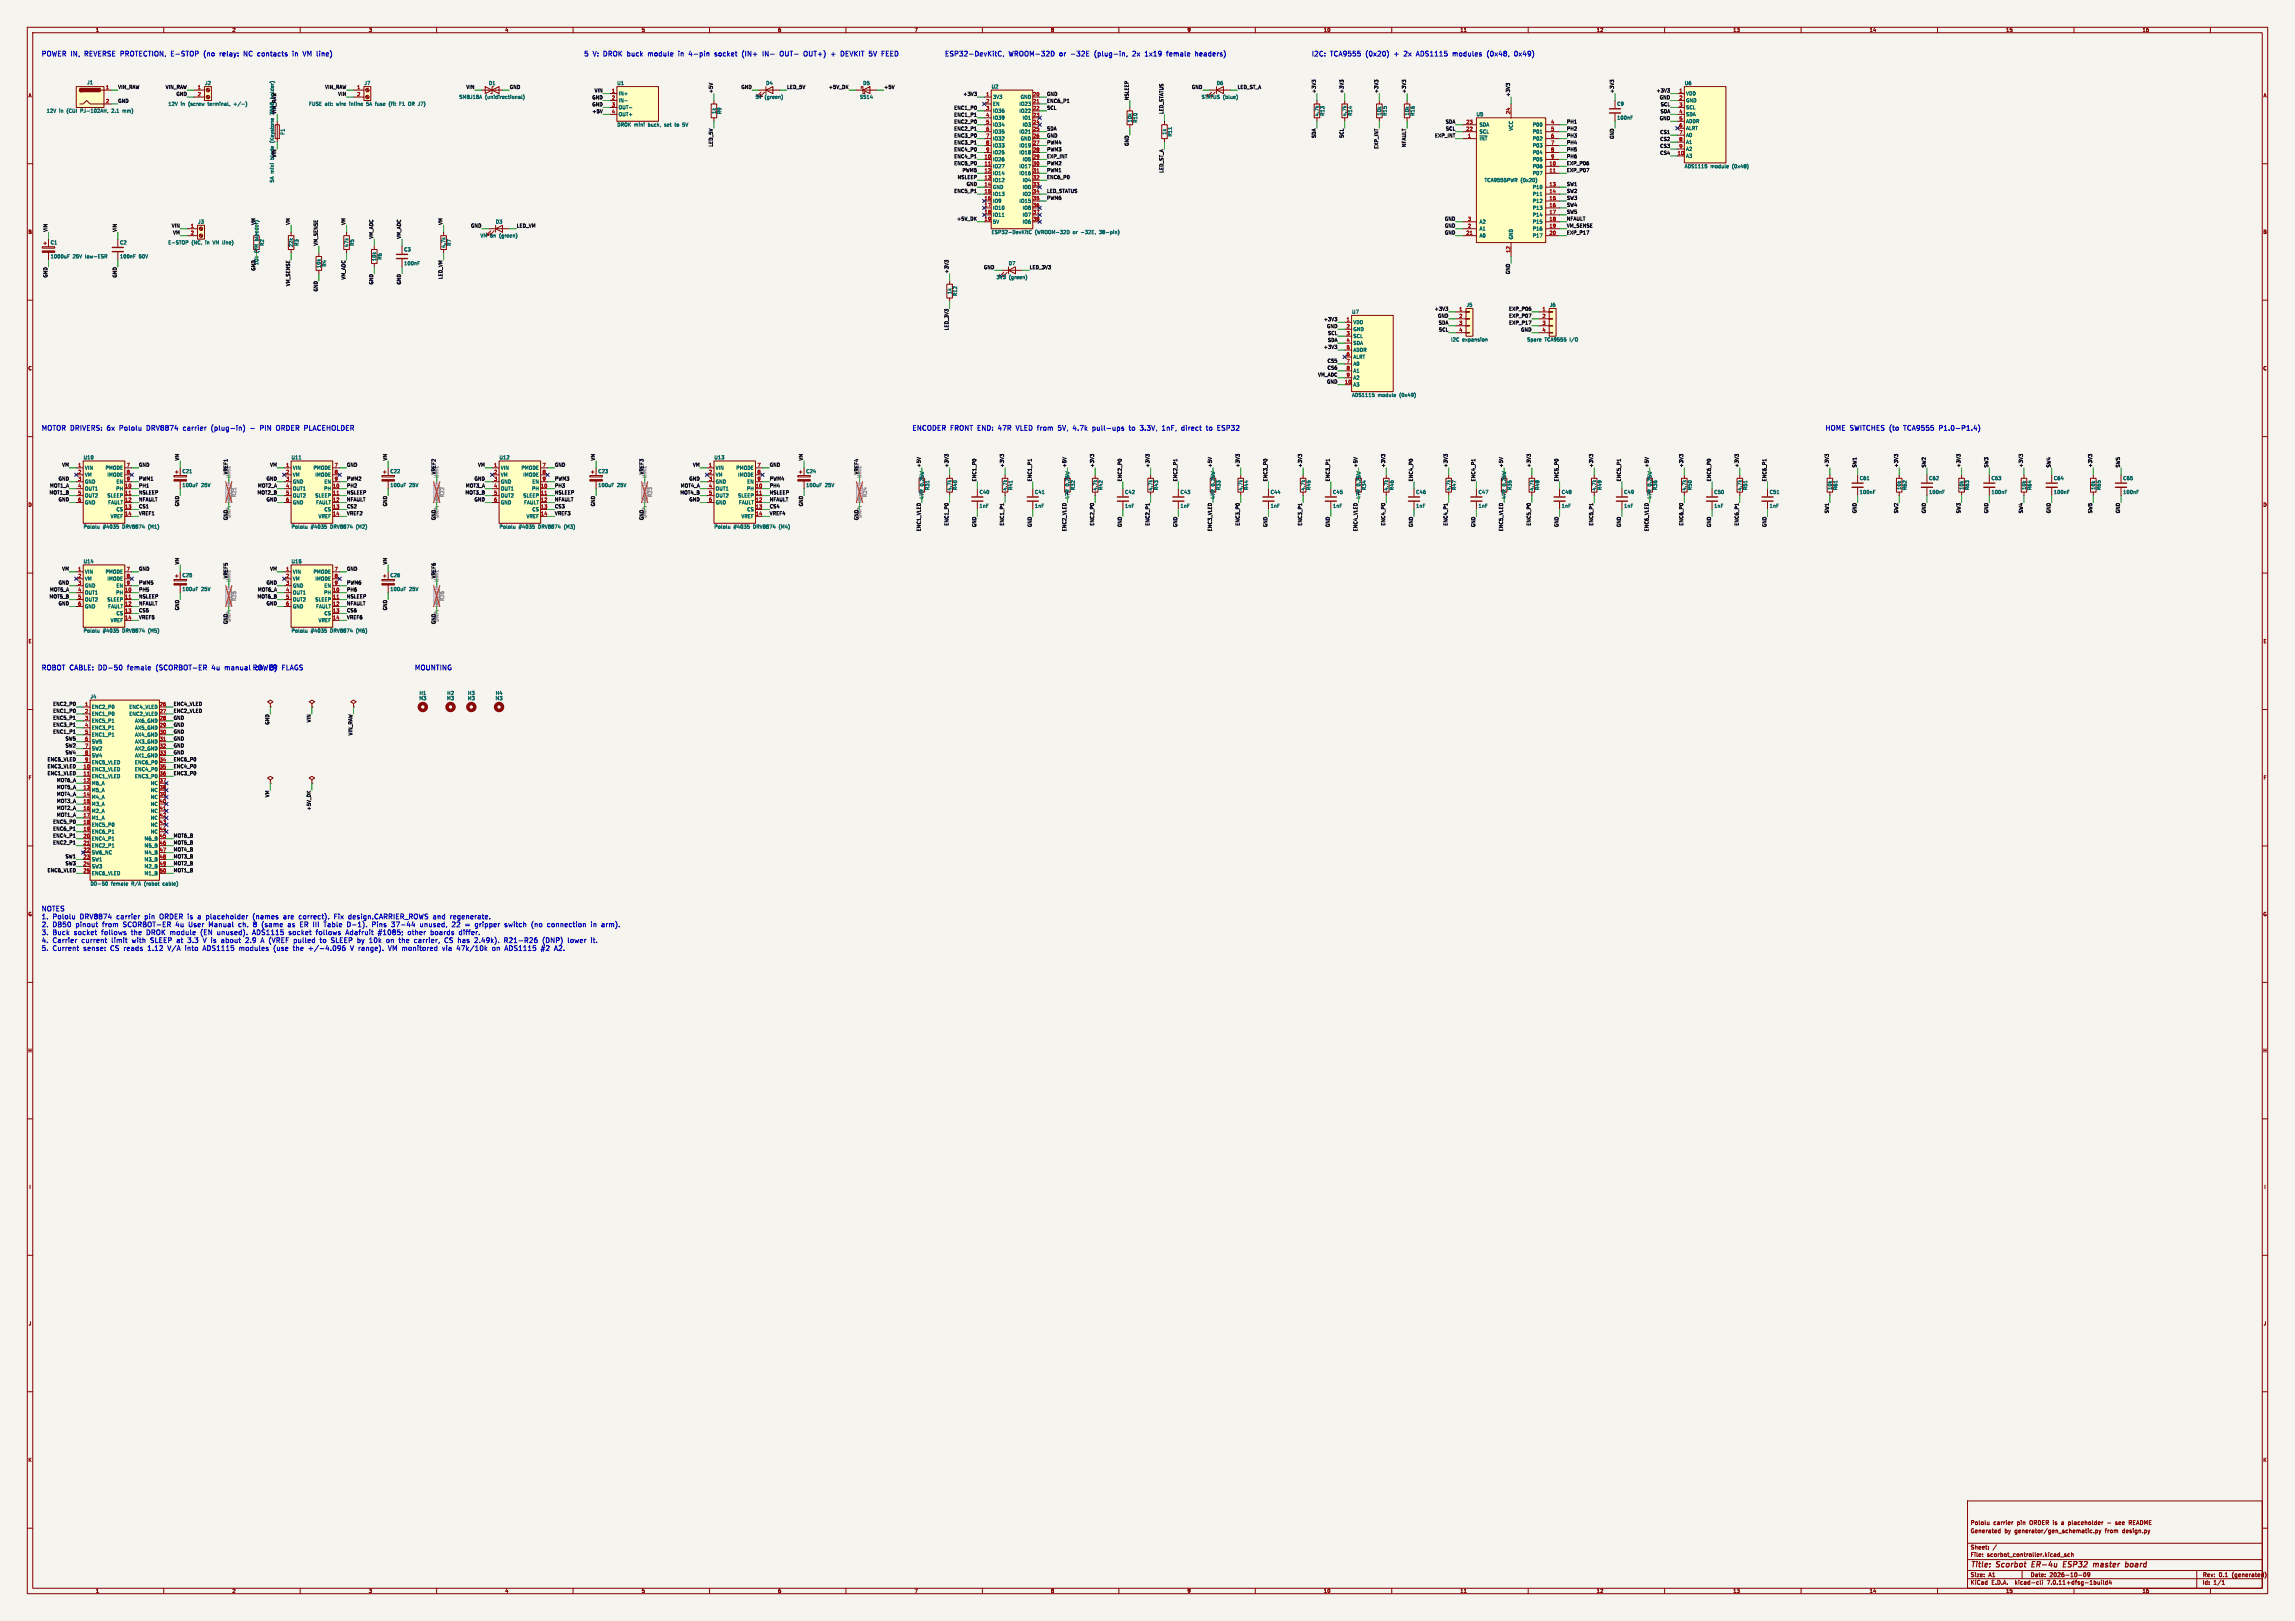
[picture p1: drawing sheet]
<svg xmlns="http://www.w3.org/2000/svg" width="841mm" height="594mm" viewBox="0 0 841 594" stroke-linecap="round" stroke-linejoin="round" font-family="sans-serif">
<defs><g id="words">
<g font-size="2.8" fill="#840000">
<text x="722" y="574.9">Title:</text>
<text x="731.7" y="574.9">Scorbot</text>
<text x="745.4" y="574.9">ER-4u</text>
<text x="757.7" y="574.9">ESP32</text>
<text x="769.6" y="574.9">master</text>
<text x="782.1" y="574.9">board</text>
</g>
<g font-size="2.5" fill="#0000c2">
<text x="15" y="21.2">POWER</text>
<text x="26.3" y="21.2">IN,</text>
<text x="32" y="21.2">REVERSE</text>
<text x="45.8" y="21.2">PROTECTION,</text>
<text x="65" y="21.2">E-STOP</text>
<text x="77.7" y="21.2">(no</text>
<text x="84.3" y="21.2">relay:</text>
<text x="93.8" y="21.2">NC</text>
<text x="99.6" y="21.2">contacts</text>
<text x="113.2" y="21.2">in</text>
<text x="117.8" y="21.2">VM</text>
<text x="213.8" y="21.2">5</text>
<text x="217.6" y="21.2">V:</text>
<text x="222.1" y="21.2">DROK</text>
<text x="231.5" y="21.2">buck</text>
<text x="239.8" y="21.2">module</text>
<text x="251.7" y="21.2">in</text>
<text x="256.3" y="21.2">4-pin</text>
<text x="266.4" y="21.2">socket</text>
<text x="277.2" y="21.2">(IN+</text>
<text x="285.4" y="21.2">IN-</text>
<text x="292.5" y="21.2">OUT-</text>
<text x="301.9" y="21.2">OUT+)</text>
<text x="312.6" y="21.2">+</text>
<text x="316.9" y="21.2">DEVKIT</text>
<text x="328" y="21.2">5V</text>
<text x="346" y="21.2">ESP32-DevKitC,</text>
<text x="370" y="21.2">WROOM-32D</text>
<text x="389.2" y="21.2">or</text>
<text x="394" y="21.2">-32E</text>
<text x="403.4" y="21.2">(plug-in,</text>
<text x="418.1" y="21.2">2x</text>
<text x="423.4" y="21.2">1x19</text>
<text x="432" y="21.2">female</text>
<text x="443.2" y="21.2">headers)</text>
<text x="480.5" y="21.2">I2C:</text>
<text x="487.8" y="21.2">TCA9555</text>
<text x="501.4" y="21.2">(0x20)</text>
<text x="516.8" y="21.2">2x</text>
<text x="522.1" y="21.2">ADS1115</text>
<text x="536.1" y="21.2">modules</text>
<text x="549.4" y="21.2">(0x48,</text>
<text x="560.2" y="21.2">0x49)</text>
<text x="15" y="158.3">MOTOR</text>
<text x="26.1" y="158.3">DRIVERS:</text>
<text x="40.2" y="158.3">6x</text>
<text x="45.4" y="158.3">Pololu</text>
<text x="56.1" y="158.3">DRV8874</text>
<text x="70.2" y="158.3">carrier</text>
<text x="81.2" y="158.3">(plug-in)</text>
<text x="96.2" y="158.3">-</text>
<text x="100.6" y="158.3">PIN</text>
<text x="107.2" y="158.3">ORDER</text>
<text x="118.2" y="158.3">PLACEHOLDER</text>
<text x="334.1" y="158.3">ENCODER</text>
<text x="348.6" y="158.3">FRONT</text>
<text x="359.2" y="158.3">END:</text>
<text x="367.4" y="158.3">47R</text>
<text x="374.7" y="158.3">VLED</text>
<text x="383.3" y="158.3">from</text>
<text x="391.5" y="158.3">5V,</text>
<text x="397.7" y="158.3">4.7k</text>
<text x="405.6" y="158.3">pull-ups</text>
<text x="419.7" y="158.3">to</text>
<text x="424.5" y="158.3">3.3V,</text>
<text x="433.3" y="158.3">1nF,</text>
<text x="441.1" y="158.3">direct</text>
<text x="450.9" y="158.3">to</text>
<text x="668.7" y="158.3">HOME</text>
<text x="678.2" y="158.3">SWITCHES</text>
<text x="693.3" y="158.3">(to</text>
<text x="699.3" y="158.3">TCA9555</text>
<text x="712.9" y="158.3">P1.0-P1.4)</text>
<text x="15" y="246.1">ROBOT</text>
<text x="25.8" y="246.1">CABLE: DD-50</text>
<text x="48.4" y="246.1">female</text>
<text x="59.5" y="246.1">(SCORBOT-ER</text>
<text x="80.7" y="246.1">4u</text>
<text x="86.2" y="246.1">manual</text>
<text x="92.4" y="246.1">POWER</text>
<text x="98.1" y="246.1">ch.</text>
<text x="103.6" y="246.1">FLAGS</text>
<text x="104.2" y="246.1">8)</text>
<text x="151.8" y="246.1">MOUNTING</text>
<text x="15" y="334.5">NOTES</text>
<text x="15" y="337.4">1.</text>
<text x="15" y="340.3">2.</text>
<text x="19.7" y="337.4">Pololu</text>
<text x="19.7" y="340.3">DB50</text>
<text x="28.8" y="340.3">pinout</text>
<text x="30.3" y="337.4">DRV8874</text>
<text x="39.3" y="340.3">from</text>
<text x="44.4" y="337.4">carrier</text>
<text x="47.5" y="340.3">SCORBOT-ER</text>
<text x="55.4" y="337.4">pin</text>
<text x="61.6" y="337.4">ORDER</text>
<text x="67.5" y="340.3">4u</text>
<text x="72.6" y="337.4">is</text>
<text x="73" y="340.3">User</text>
<text x="77" y="337.4">a</text>
<text x="80.8" y="337.4">placeholder</text>
<text x="81.1" y="340.3">Manual</text>
<text x="92.7" y="340.3">ch.</text>
<text x="98.6" y="337.4">(names</text>
<text x="98.8" y="340.3">8</text>
<text x="102.6" y="340.3">(same</text>
<text x="110.6" y="337.4">are</text>
<text x="112.9" y="340.3">as</text>
<text x="116.9" y="337.4">correct).</text>
<text x="118.1" y="340.3">ER</text>
<text x="123.6" y="340.3">III</text>
<text x="128.3" y="340.3">Table</text>
<text x="130.6" y="337.4">Fix</text>
<text x="136.6" y="337.4">design.CARRIER_ROWS</text>
<text x="137.5" y="340.3">D-1).</text>
<text x="147.4" y="340.3">Pins</text>
<text x="155.2" y="340.3">37-44</text>
<text x="166.4" y="340.3">unused,</text>
<text x="168.3" y="337.4">and</text>
<text x="175.3" y="337.4">regenerate.</text>
<text x="178.9" y="340.3">22</text>
<text x="184.4" y="340.3">=</text>
<text x="188.7" y="340.3">gripper</text>
<text x="200.3" y="340.3">switch</text>
<text x="210.8" y="340.3">(no</text>
<text x="217.3" y="340.3">connection</text>
<text x="15" y="343.2">3.</text>
<text x="15" y="346.1">4.</text>
<text x="19.7" y="343.2">Buck</text>
<text x="19.7" y="346.1">Carrier</text>
<text x="28.2" y="343.2">socket</text>
<text x="30.9" y="346.1">current</text>
<text x="38.9" y="343.2">follows</text>
<text x="42.6" y="346.1">limit</text>
<text x="50.5" y="343.2">the</text>
<text x="50.8" y="346.1">with</text>
<text x="56.8" y="343.2">DROK</text>
<text x="58.3" y="346.1">SLEEP</text>
<text x="66.2" y="343.2">module</text>
<text x="68.6" y="346.1">at</text>
<text x="73.4" y="346.1">3.3</text>
<text x="78.1" y="343.2">(EN</text>
<text x="79.7" y="346.1">V</text>
<text x="83.4" y="346.1">is</text>
<text x="84.9" y="343.2">unused).</text>
<text x="87.8" y="346.1">about</text>
<text x="97.4" y="346.1">2.9</text>
<text x="98.5" y="343.2">ADS1115</text>
<text x="103.8" y="346.1">A</text>
<text x="107.4" y="346.1">(VREF</text>
<text x="112.5" y="343.2">socket</text>
<text x="117.2" y="346.1">pulled</text>
<text x="123.3" y="343.2">follows</text>
<text x="127.6" y="346.1">to</text>
<text x="132.4" y="346.1">SLEEP</text>
<text x="134.9" y="343.2">Adafruit</text>
<text x="142.7" y="346.1">by</text>
<text x="147.4" y="343.2">#1085;</text>
<text x="147.8" y="346.1">10k</text>
<text x="154.8" y="346.1">on</text>
<text x="159.1" y="343.2">other</text>
<text x="160.1" y="346.1">the</text>
<text x="166.4" y="346.1">carrier,</text>
<text x="168.1" y="343.2">boards</text>
<text x="178.3" y="346.1">CS</text>
<text x="183.9" y="346.1">has</text>
<text x="190.7" y="346.1">2.49k).</text>
<text x="202.3" y="346.1">R21-R26</text>
<text x="217.1" y="346.1">(DNP)</text>
<text x="15" y="349">5.</text>
<text x="19.7" y="349">Current</text>
<text x="31.6" y="349">sense:</text>
<text x="42.2" y="349">CS</text>
<text x="47.8" y="349">reads</text>
<text x="57.3" y="349">1.12</text>
<text x="65.3" y="349">V/A</text>
<text x="72.4" y="349">into</text>
<text x="79.6" y="349">ADS1115</text>
<text x="93.7" y="349">modules</text>
<text x="107" y="349">(use</text>
<text x="114.9" y="349">the</text>
<text x="121.2" y="349">+/-4.096</text>
<text x="137.3" y="349">V</text>
<text x="141" y="349">range).</text>
<text x="152.7" y="349">VM</text>
<text x="158.3" y="349">monitored</text>
<text x="173.9" y="349">via</text>
<text x="179.8" y="349">47k/10k</text>
<text x="193.6" y="349">on</text>
<text x="198.9" y="349">ADS1115</text>
</g>
<g font-size="2.1" fill="#840000">
<text x="722" y="562">Generated</text>
<text x="722" y="559">Pololu</text>
<text x="730.4" y="559">carrier</text>
<text x="734.5" y="562">by</text>
<text x="738.3" y="562">generator/gen_schematic.py</text>
<text x="739.2" y="559">pin</text>
<text x="743.9" y="559">ORDER is</text>
<text x="755.9" y="559">a</text>
<text x="758.5" y="559">placeholder</text>
<text x="771.6" y="562">from</text>
<text x="776.1" y="559">see</text>
<text x="778.1" y="562">design.py</text>
<text x="781.2" y="559">README</text>
<text x="722" y="568">Sheet:</text>
<text x="722" y="570.7">File:</text>
<text x="728.1" y="570.7">scorbot_controller.kicad_sch</text>
<text x="722" y="580.9">KiCad</text>
<text x="722" y="578.1">Size:</text>
<text x="728.7" y="578.1">A1</text>
<text x="729.7" y="580.9">E.D.A.</text>
<text x="738.6" y="580.9">kicad-cli</text>
<text x="744" y="578.1">Date:</text>
<text x="750.5" y="580.9">7.0.11+dfsg-1build4</text>
<text x="751" y="578.1">2026-10-09</text>
<text x="807" y="578.3">Rev:</text>
<text x="807" y="580.9">Id:</text>
<text x="811.1" y="580.9">1/1</text>
<text x="813.4" y="578.3">0.1</text>
<text x="818.7" y="578.3">(generated)</text>
</g>
<g font-size="1.8" fill="#840000">
<text x="35" y="11.9">1</text>
<text x="85" y="11.9">2</text>
<text x="135" y="11.9">3</text>
<text x="185" y="11.9">4</text>
<text x="235" y="11.9">5</text>
<text x="285" y="11.9">6</text>
<text x="335" y="11.9">7</text>
<text x="385" y="11.9">8</text>
<text x="435" y="11.9">9</text>
<text x="485" y="11.9">10</text>
<text x="535" y="11.9">11</text>
<text x="585" y="11.9">12</text>
<text x="635" y="11.9">13</text>
<text x="685" y="11.9">14</text>
<text x="735" y="11.9">15</text>
<text x="785" y="11.9">16</text>
<text x="10.3" y="35.9">A</text>
<text x="829.3" y="35.9">A</text>
<text x="10.3" y="85.9">B</text>
<text x="829.2" y="85.9">B</text>
<text x="10.3" y="135.9">C</text>
<text x="829.2" y="135.9">C</text>
<text x="10.3" y="185.9">D</text>
<text x="829.2" y="185.9">D</text>
<text x="10.3" y="235.9">E</text>
<text x="829.3" y="235.9">E</text>
<text x="10.3" y="285.9">F</text>
<text x="829.3" y="285.9">F</text>
<text x="10.3" y="335.9">G</text>
<text x="829.2" y="335.9">G</text>
<text x="10.2" y="385.9">H</text>
<text x="829.2" y="385.9">H</text>
<text x="10.6" y="435.9">I</text>
<text x="829.6" y="435.9">I</text>
<text x="10.4" y="485.9">J</text>
<text x="829.4" y="485.9">J</text>
<text x="10.3" y="535.9">K</text>
<text x="829.2" y="535.9">K</text>
<text x="35" y="583.9">1</text>
<text x="85" y="583.9">2</text>
<text x="135" y="583.9">3</text>
<text x="185" y="583.9">4</text>
<text x="235" y="583.9">5</text>
<text x="285" y="583.9">6</text>
<text x="335" y="583.9">7</text>
<text x="385" y="583.9">8</text>
<text x="435" y="583.9">9</text>
<text x="485" y="583.9">10</text>
<text x="535" y="583.9">11</text>
<text x="585" y="583.9">12</text>
<text x="635" y="583.9">13</text>
<text x="685" y="583.9">14</text>
<text x="735" y="583.9">15</text>
<text x="785" y="583.9">16</text>
</g>
<g font-size="1.8" fill="#006464">
<text x="31.8" y="31.1">J1</text>
<text x="75" y="31.3">J2</text>
<text x="133.4" y="31.3">J7</text>
<text x="179" y="31.3">D1</text>
<text x="226.1" y="31.3">U1</text>
<text x="226.6" y="35.2">IN+</text>
<text x="280.6" y="31.3">D4</text>
<text x="316.2" y="31.3">D5</text>
<text x="363.2" y="32.6">U2</text>
<text x="445.7" y="31.3">D6</text>
<text x="617.2" y="31.3">U6</text>
<text x="617.7" y="35.2">VDD</text>
<text x="17" y="41.5">12V</text>
<text x="21.7" y="41.5">in</text>
<text x="24.6" y="41.5">(CUI</text>
<text x="29.8" y="41.5">PJ-102AH,</text>
<text x="41.4" y="41.5">2.1</text>
<text x="45.6" y="41.5">mm)</text>
<text x="61.6" y="39">12V</text>
<text x="66.2" y="39">in</text>
<text x="69.2" y="39">(screw</text>
<text x="76.5" y="39">terminal,</text>
<text x="86.1" y="39">+/-)</text>
<text x="113.1" y="39">FUSE alt:</text>
<text x="123.4" y="39">wire</text>
<text x="128.4" y="39">inline</text>
<text x="134.8" y="39">5A</text>
<text x="138.3" y="39">fuse</text>
<text x="143.4" y="39">(fit</text>
<text x="147.5" y="39">F1</text>
<text x="151" y="39">OR J7)</text>
<text x="168.2" y="36.4">SMBJ18A</text>
<text x="177.8" y="36.4">(unidirectional)</text>
<text x="226.6" y="37.7">IN-</text>
<text x="226.6" y="40.2">OUT-</text>
<text x="262.5" y="41.9" transform="rotate(-90 262.5 41.9)">1k</text>
<text x="264.5" y="42" transform="rotate(-90 264.5 42)">R9</text>
<text x="276.7" y="36.4">5V</text>
<text x="280.2" y="36.4">(green)</text>
<text x="315" y="36.4">SS14</text>
<text x="363.7" y="36.4">3V3</text>
<text x="363.7" y="39">EN</text>
<text x="363.7" y="41.5">IO36</text>
<text x="373.4" y="39">IO23</text>
<text x="373.4" y="41.5">IO22</text>
<text x="373.9" y="36.4">GND</text>
<text x="440.2" y="36.4">STATUS (blue)</text>
<text x="592.5" y="39">C9</text>
<text x="617.7" y="37.7">GND</text>
<text x="617.7" y="40.2">SCL</text>
<text x="226.1" y="46.6">DROK mini</text>
<text x="226.6" y="42.8">OUT+</text>
<text x="237.6" y="46.6">buck,</text>
<text x="243.8" y="46.6">set</text>
<text x="247.8" y="46.6">to</text>
<text x="250.9" y="46.6">5V</text>
<text x="363.7" y="44">IO39</text>
<text x="363.7" y="46.6">IO34</text>
<text x="374.6" y="44">IO1</text>
<text x="374.6" y="46.6">IO3</text>
<text x="414.9" y="45" transform="rotate(-90 414.9 45)">10k</text>
<text x="416.9" y="45.1" transform="rotate(-90 416.9 45.1)">R10</text>
<text x="483.5" y="42.8" transform="rotate(-90 483.5 42.8)">4.7k</text>
<text x="485.5" y="42.6" transform="rotate(-90 485.5 42.6)">R13</text>
<text x="493.6" y="42.8" transform="rotate(-90 493.6 42.8)">4.7k</text>
<text x="495.7" y="42.6" transform="rotate(-90 495.7 42.6)">R14</text>
<text x="506.3" y="42.5" transform="rotate(-90 506.3 42.5)">10k</text>
<text x="508.4" y="42.6" transform="rotate(-90 508.4 42.6)">R15</text>
<text x="516.5" y="42.5" transform="rotate(-90 516.5 42.5)">10k</text>
<text x="518.5" y="42.6" transform="rotate(-90 518.5 42.6)">R16</text>
<text x="540.9" y="42.8">U5</text>
<text x="542" y="46.6">SDA</text>
<text x="561.5" y="46.6">P00</text>
<text x="592.5" y="44">100nF</text>
<text x="617.7" y="42.8">SDA</text>
<text x="617.7" y="45.3">ADDR</text>
<text x="617.7" y="47.9">ALRT</text>
<text x="100.6" y="52" transform="rotate(-90 100.6 52)">(Keystone</text>
<text x="104.5" y="49.5" transform="rotate(-90 104.5 49.5)">F1</text>
<text x="363.7" y="49.1">IO35</text>
<text x="363.7" y="51.7">IO32</text>
<text x="373.4" y="49.1">IO21</text>
<text x="373.9" y="51.7">GND</text>
<text x="427.6" y="49.5" transform="rotate(-90 427.6 49.5)">1k</text>
<text x="429.6" y="50.2" transform="rotate(-90 429.6 50.2)">R11</text>
<text x="542" y="51.7">~{INT}</text>
<text x="542" y="49.1">SCL</text>
<text x="554.6" y="48" transform="rotate(-90 554.6 48)">VCC</text>
<text x="561.5" y="49.1">P01</text>
<text x="561.5" y="51.7">P02</text>
<text x="617.7" y="50.4">A0</text>
<text x="617.7" y="52.9">A1</text>
<text x="100.6" y="58.4" transform="rotate(-90 100.6 58.4)">blade</text>
<text x="363.7" y="59.3">IO26</text>
<text x="363.7" y="54.2">IO33</text>
<text x="363.7" y="56.7">IO25</text>
<text x="373.4" y="54.2">IO19</text>
<text x="373.4" y="56.7">IO18</text>
<text x="374.6" y="59.3">IO5</text>
<text x="561.5" y="54.2">P03</text>
<text x="561.5" y="56.7">P04</text>
<text x="561.5" y="59.3">P05</text>
<text x="617.7" y="58">A3</text>
<text x="617.7" y="55.5">A2</text>
<text x="100.6" y="63.6" transform="rotate(-90 100.6 63.6)">mini</text>
<text x="363.7" y="61.8">IO27</text>
<text x="363.7" y="64.4">IO14</text>
<text x="373.4" y="61.8">IO17</text>
<text x="373.4" y="64.4">IO16</text>
<text x="561.5" y="61.8">P06</text>
<text x="561.5" y="64.4">P07</text>
<text x="617.2" y="61.8">ADS1115</text>
<text x="626.8" y="61.8">module</text>
<text x="634.9" y="61.8">(0x48)</text>
<text x="100.6" y="67" transform="rotate(-90 100.6 67)">5A</text>
<text x="363.7" y="66.9">IO12</text>
<text x="363.7" y="69.4">GND</text>
<text x="363.7" y="72">IO13</text>
<text x="374.6" y="66.9">IO4</text>
<text x="374.6" y="69.4">IO0</text>
<text x="374.6" y="72">IO2</text>
<text x="543.9" y="66.9">TCA9555PWR</text>
<text x="557.2" y="66.9">(0x20)</text>
<text x="561.5" y="69.4">P10</text>
<text x="561.5" y="72">P11</text>
<text x="363.7" y="74.5">IO9</text>
<text x="363.7" y="77.1">IO10</text>
<text x="373.4" y="74.5">IO15</text>
<text x="374.6" y="77.1">IO8</text>
<text x="561.5" y="74.5">P12</text>
<text x="561.5" y="77.1">P13</text>
<text x="72.5" y="82.1">J3</text>
<text x="181.5" y="82.1">D3</text>
<text x="363.7" y="79.6">IO11</text>
<text x="363.7" y="82.1">5V</text>
<text x="374.6" y="79.6">IO7</text>
<text x="374.6" y="82.1">IO6</text>
<text x="542" y="82.1">A2</text>
<text x="561.5" y="79.6">P14</text>
<text x="561.5" y="82.1">P15</text>
<text x="18.4" y="89.8">C1</text>
<text x="43.8" y="89.8">C2</text>
<text x="61.5" y="89.8">E-STOP</text>
<text x="70.2" y="89.8">(NC,</text>
<text x="75.4" y="89.8">in</text>
<text x="78.3" y="89.8">VM line)</text>
<text x="175.9" y="87.2">VM on</text>
<text x="183.1" y="87.2">(green)</text>
<text x="363.2" y="86">ESP32-DevKitC</text>
<text x="379.2" y="86">(WROOM-32D</text>
<text x="393.3" y="86">or</text>
<text x="396.4" y="86">-32E,</text>
<text x="403.4" y="86">38-pin)</text>
<text x="542" y="84.7">A1</text>
<text x="542" y="87.2">A0</text>
<text x="554.6" y="87.9" transform="rotate(-90 554.6 87.9)">GND</text>
<text x="561.5" y="84.7">P16</text>
<text x="561.5" y="87.2">P17</text>
<text x="18.4" y="94.8">1000uF</text>
<text x="26.7" y="94.8">25V</text>
<text x="31.4" y="94.8">low-ESR</text>
<text x="43.8" y="94.8">100nF</text>
<text x="50.9" y="94.8">50V</text>
<text x="94.8" y="92.7" transform="rotate(-90 94.8 92.7)">(VM</text>
<text x="96.9" y="90.2" transform="rotate(-90 96.9 90.2)">R2</text>
<text x="107.5" y="90.7" transform="rotate(-90 107.5 90.7)">22k</text>
<text x="109.6" y="90.2" transform="rotate(-90 109.6 90.2)">R3</text>
<text x="127.9" y="90.7" transform="rotate(-90 127.9 90.7)">47k</text>
<text x="129.9" y="90.2" transform="rotate(-90 129.9 90.2)">R5</text>
<text x="138" y="95.8" transform="rotate(-90 138 95.8)">10k</text>
<text x="140.1" y="95.3" transform="rotate(-90 140.1 95.3)">R6</text>
<text x="148" y="92.3">C3</text>
<text x="163.4" y="91" transform="rotate(-90 163.4 91)">4.7k</text>
<text x="165.5" y="90.2" transform="rotate(-90 165.5 90.2)">R7</text>
<text x="117.7" y="98.3" transform="rotate(-90 117.7 98.3)">10k</text>
<text x="119.7" y="97.9" transform="rotate(-90 119.7 97.9)">R4</text>
<text x="148" y="97.4">100nF</text>
<text x="369.5" y="97.4">D7</text>
<text x="348.8" y="107.9" transform="rotate(-90 348.8 107.9)">1k</text>
<text x="365" y="102.5">3V3</text>
<text x="369.7" y="102.5">(green)</text>
<text x="350.9" y="108.6" transform="rotate(-90 350.9 108.6)">R12</text>
<text x="537.3" y="112.6">J5</text>
<text x="567.8" y="112.6">J6</text>
<text x="495.3" y="115.2">U7</text>
<text x="495.8" y="119">VDD</text>
<text x="495.8" y="121.5">GND</text>
<text x="495.8" y="124.1">SCL</text>
<text x="531.6" y="125.3">I2C</text>
<text x="535.9" y="125.3">expansion</text>
<text x="559.5" y="125.3">Spare</text>
<text x="566" y="125.3">TCA9555</text>
<text x="575.4" y="125.3">I/O</text>
<text x="495.8" y="126.6">SDA</text>
<text x="495.8" y="129.1">ADDR</text>
<text x="495.8" y="131.7">ALRT</text>
<text x="495.8" y="134.2">A0</text>
<text x="495.8" y="136.8">A1</text>
<text x="495.8" y="141.8">A3</text>
<text x="495.8" y="139.3">A2</text>
<text x="495.3" y="145.6">ADS1115</text>
<text x="504.9" y="145.6">module</text>
<text x="513" y="145.6">(0x49)</text>
<text x="30.5" y="168.5">U10</text>
<text x="31" y="172.3">VIN</text>
<text x="38.5" y="172.3">PMODE</text>
<text x="66.7" y="173.6">C21</text>
<text x="106.7" y="168.5">U11</text>
<text x="107.2" y="172.3">VIN</text>
<text x="114.7" y="172.3">PMODE</text>
<text x="142.9" y="173.6">C22</text>
<text x="182.9" y="168.5">U12</text>
<text x="183.4" y="172.3">VIN</text>
<text x="190.9" y="172.3">PMODE</text>
<text x="219.1" y="173.6">C23</text>
<text x="261.6" y="168.5">U13</text>
<text x="262.1" y="172.3">VIN</text>
<text x="269.7" y="172.3">PMODE</text>
<text x="295.3" y="173.6">C24</text>
<text x="31" y="174.9">VM</text>
<text x="31" y="177.4">GND</text>
<text x="31" y="179.9">OUT1</text>
<text x="39.2" y="174.9">IMODE</text>
<text x="42.4" y="179.9">PH</text>
<text x="42.5" y="177.4">EN</text>
<text x="66.7" y="178.7">100uF</text>
<text x="73.7" y="178.7">25V</text>
<text x="107.2" y="174.9">VM</text>
<text x="107.2" y="177.4">GND</text>
<text x="107.2" y="179.9">OUT1</text>
<text x="115.4" y="174.9">IMODE</text>
<text x="118.6" y="179.9">PH</text>
<text x="118.7" y="177.4">EN</text>
<text x="142.9" y="178.7">100uF</text>
<text x="149.9" y="178.7">25V</text>
<text x="183.4" y="174.9">VM</text>
<text x="183.4" y="177.4">GND</text>
<text x="183.4" y="179.9">OUT1</text>
<text x="191.6" y="174.9">IMODE</text>
<text x="194.8" y="179.9">PH</text>
<text x="194.9" y="177.4">EN</text>
<text x="219.1" y="178.7">100uF</text>
<text x="226.1" y="178.7">25V</text>
<text x="262.1" y="174.9">VM</text>
<text x="262.1" y="177.4">GND</text>
<text x="262.1" y="179.9">OUT1</text>
<text x="270.3" y="174.9">IMODE</text>
<text x="273.5" y="179.9">PH</text>
<text x="273.7" y="177.4">EN</text>
<text x="295.3" y="178.7">100uF</text>
<text x="302.3" y="178.7">25V</text>
<text x="338.7" y="178.2" transform="rotate(-90 338.7 178.2)">0.25W</text>
<text x="340.7" y="179.7" transform="rotate(-90 340.7 179.7)">R31</text>
<text x="348.8" y="179.9" transform="rotate(-90 348.8 179.9)">4.7k</text>
<text x="350.9" y="179.7" transform="rotate(-90 350.9 179.7)">R40</text>
<text x="369.2" y="179.9" transform="rotate(-90 369.2 179.9)">4.7k</text>
<text x="371.2" y="179.7" transform="rotate(-90 371.2 179.7)">R41</text>
<text x="392" y="178.2" transform="rotate(-90 392 178.2)">0.25W</text>
<text x="394.1" y="179.7" transform="rotate(-90 394.1 179.7)">R32</text>
<text x="402.2" y="179.9" transform="rotate(-90 402.2 179.9)">4.7k</text>
<text x="404.2" y="179.7" transform="rotate(-90 404.2 179.7)">R42</text>
<text x="422.5" y="179.9" transform="rotate(-90 422.5 179.9)">4.7k</text>
<text x="424.5" y="179.7" transform="rotate(-90 424.5 179.7)">R43</text>
<text x="445.4" y="178.2" transform="rotate(-90 445.4 178.2)">0.25W</text>
<text x="447.4" y="179.7" transform="rotate(-90 447.4 179.7)">R33</text>
<text x="455.5" y="179.9" transform="rotate(-90 455.5 179.9)">4.7k</text>
<text x="457.6" y="179.7" transform="rotate(-90 457.6 179.7)">R44</text>
<text x="478.4" y="179.9" transform="rotate(-90 478.4 179.9)">4.7k</text>
<text x="480.4" y="179.7" transform="rotate(-90 480.4 179.7)">R45</text>
<text x="498.7" y="178.2" transform="rotate(-90 498.7 178.2)">0.25W</text>
<text x="500.7" y="179.7" transform="rotate(-90 500.7 179.7)">R34</text>
<text x="508.9" y="179.9" transform="rotate(-90 508.9 179.9)">4.7k</text>
<text x="510.9" y="179.7" transform="rotate(-90 510.9 179.7)">R46</text>
<text x="531.7" y="179.9" transform="rotate(-90 531.7 179.9)">4.7k</text>
<text x="533.8" y="179.7" transform="rotate(-90 533.8 179.7)">R47</text>
<text x="552" y="178.2" transform="rotate(-90 552 178.2)">0.25W</text>
<text x="554.1" y="179.7" transform="rotate(-90 554.1 179.7)">R35</text>
<text x="562.2" y="179.9" transform="rotate(-90 562.2 179.9)">4.7k</text>
<text x="564.2" y="179.7" transform="rotate(-90 564.2 179.7)">R48</text>
<text x="585.1" y="179.9" transform="rotate(-90 585.1 179.9)">4.7k</text>
<text x="587.1" y="179.7" transform="rotate(-90 587.1 179.7)">R49</text>
<text x="605.4" y="178.2" transform="rotate(-90 605.4 178.2)">0.25W</text>
<text x="607.4" y="179.7" transform="rotate(-90 607.4 179.7)">R36</text>
<text x="618.1" y="179.9" transform="rotate(-90 618.1 179.9)">4.7k</text>
<text x="620.1" y="179.7" transform="rotate(-90 620.1 179.7)">R50</text>
<text x="638.4" y="179.9" transform="rotate(-90 638.4 179.9)">4.7k</text>
<text x="640.4" y="179.7" transform="rotate(-90 640.4 179.7)">R51</text>
<text x="671.4" y="179.6" transform="rotate(-90 671.4 179.6)">10k</text>
<text x="673.5" y="179.7" transform="rotate(-90 673.5 179.7)">R61</text>
<text x="681.4" y="176.1">C61</text>
<text x="696.8" y="179.6" transform="rotate(-90 696.8 179.6)">10k</text>
<text x="698.9" y="179.7" transform="rotate(-90 698.9 179.7)">R62</text>
<text x="706.8" y="176.1">C62</text>
<text x="719.7" y="179.6" transform="rotate(-90 719.7 179.6)">10k</text>
<text x="721.7" y="179.7" transform="rotate(-90 721.7 179.7)">R63</text>
<text x="729.6" y="176.1">C63</text>
<text x="742.5" y="179.6" transform="rotate(-90 742.5 179.6)">10k</text>
<text x="744.6" y="179.7" transform="rotate(-90 744.6 179.7)">R64</text>
<text x="752.5" y="176.1">C64</text>
<text x="767.9" y="179.6" transform="rotate(-90 767.9 179.6)">10k</text>
<text x="770" y="179.7" transform="rotate(-90 770 179.7)">R65</text>
<text x="777.9" y="176.1">C65</text>
<text x="31" y="182.5">OUT2</text>
<text x="31" y="185">GND</text>
<text x="39.2" y="182.5">SLEEP</text>
<text x="39.5" y="185">FAULT</text>
<text x="107.2" y="182.5">OUT2</text>
<text x="107.2" y="185">GND</text>
<text x="115.4" y="182.5">SLEEP</text>
<text x="115.7" y="185">FAULT</text>
<text x="183.4" y="182.5">OUT2</text>
<text x="183.4" y="185">GND</text>
<text x="191.6" y="182.5">SLEEP</text>
<text x="191.9" y="185">FAULT</text>
<text x="262.1" y="182.5">OUT2</text>
<text x="262.1" y="185">GND</text>
<text x="270.3" y="182.5">SLEEP</text>
<text x="270.6" y="185">FAULT</text>
<text x="338.7" y="183.1" transform="rotate(-90 338.7 183.1)">47R</text>
<text x="358.8" y="181.2">C40</text>
<text x="379.1" y="181.2">C41</text>
<text x="392" y="183.1" transform="rotate(-90 392 183.1)">47R</text>
<text x="412.1" y="181.2">C42</text>
<text x="432.5" y="181.2">C43</text>
<text x="445.4" y="183.1" transform="rotate(-90 445.4 183.1)">47R</text>
<text x="465.5" y="181.2">C44</text>
<text x="488.3" y="181.2">C45</text>
<text x="498.7" y="183.1" transform="rotate(-90 498.7 183.1)">47R</text>
<text x="518.8" y="181.2">C46</text>
<text x="541.7" y="181.2">C47</text>
<text x="552" y="183.1" transform="rotate(-90 552 183.1)">47R</text>
<text x="572.2" y="181.2">C48</text>
<text x="595" y="181.2">C49</text>
<text x="605.4" y="183.1" transform="rotate(-90 605.4 183.1)">47R</text>
<text x="628" y="181.2">C50</text>
<text x="648.4" y="181.2">C51</text>
<text x="681.4" y="181.2">100nF</text>
<text x="706.8" y="181.2">100nF</text>
<text x="729.6" y="181.2">100nF</text>
<text x="752.5" y="181.2">100nF</text>
<text x="777.9" y="181.2">100nF</text>
<text x="40.4" y="190.1">VREF</text>
<text x="42.5" y="187.6">CS</text>
<text x="116.6" y="190.1">VREF</text>
<text x="118.7" y="187.6">CS</text>
<text x="192.8" y="190.1">VREF</text>
<text x="194.9" y="187.6">CS</text>
<text x="271.6" y="190.1">VREF</text>
<text x="273.7" y="187.6">CS</text>
<text x="358.8" y="186.3">1nF</text>
<text x="379.1" y="186.3">1nF</text>
<text x="412.1" y="186.3">1nF</text>
<text x="432.5" y="186.3">1nF</text>
<text x="465.5" y="186.3">1nF</text>
<text x="488.3" y="186.3">1nF</text>
<text x="518.8" y="186.3">1nF</text>
<text x="541.7" y="186.3">1nF</text>
<text x="572.2" y="186.3">1nF</text>
<text x="595" y="186.3">1nF</text>
<text x="628" y="186.3">1nF</text>
<text x="648.4" y="186.3">1nF</text>
<text x="30.5" y="193.9">Pololu</text>
<text x="37.7" y="193.9">#4035</text>
<text x="45" y="193.9">DRV8874</text>
<text x="54.6" y="193.9">(M1)</text>
<text x="106.7" y="193.9">Pololu</text>
<text x="113.9" y="193.9">#4035</text>
<text x="121.2" y="193.9">DRV8874</text>
<text x="130.8" y="193.9">(M2)</text>
<text x="182.9" y="193.9">Pololu</text>
<text x="190.1" y="193.9">#4035</text>
<text x="197.4" y="193.9">DRV8874</text>
<text x="207" y="193.9">(M3)</text>
<text x="261.6" y="193.9">Pololu</text>
<text x="268.8" y="193.9">#4035</text>
<text x="276.1" y="193.9">DRV8874</text>
<text x="285.8" y="193.9">(M4)</text>
<text x="30.5" y="206.6">U14</text>
<text x="106.7" y="206.6">U15</text>
<text x="31" y="210.4">VIN</text>
<text x="31" y="213">VM</text>
<text x="31" y="215.5">GND</text>
<text x="38.5" y="210.4">PMODE</text>
<text x="39.2" y="213">IMODE</text>
<text x="42.5" y="215.5">EN</text>
<text x="66.7" y="211.7">C25</text>
<text x="107.2" y="210.4">VIN</text>
<text x="107.2" y="213">VM</text>
<text x="107.2" y="215.5">GND</text>
<text x="114.7" y="210.4">PMODE</text>
<text x="115.4" y="213">IMODE</text>
<text x="118.7" y="215.5">EN</text>
<text x="142.9" y="211.7">C26</text>
<text x="31" y="218">OUT1</text>
<text x="31" y="220.6">OUT2</text>
<text x="39.2" y="220.6">SLEEP</text>
<text x="42.4" y="218">PH</text>
<text x="66.7" y="216.8">100uF</text>
<text x="73.7" y="216.8">25V</text>
<text x="107.2" y="218">OUT1</text>
<text x="107.2" y="220.6">OUT2</text>
<text x="115.4" y="220.6">SLEEP</text>
<text x="118.6" y="218">PH</text>
<text x="142.9" y="216.8">100uF</text>
<text x="149.9" y="216.8">25V</text>
<text x="31" y="223.1">GND</text>
<text x="39.5" y="223.1">FAULT</text>
<text x="42.5" y="225.7">CS</text>
<text x="107.2" y="223.1">GND</text>
<text x="115.7" y="223.1">FAULT</text>
<text x="118.7" y="225.7">CS</text>
<text x="30.5" y="232">Pololu</text>
<text x="37.7" y="232">#4035</text>
<text x="40.4" y="228.2">VREF</text>
<text x="45" y="232">DRV8874</text>
<text x="54.6" y="232">(M5)</text>
<text x="106.7" y="232">Pololu</text>
<text x="113.9" y="232">#4035</text>
<text x="116.6" y="228.2">VREF</text>
<text x="121.2" y="232">DRV8874</text>
<text x="130.8" y="232">(M6)</text>
<text x="33" y="256.1">J4</text>
<text x="153.5" y="256.8">M3</text>
<text x="153.6" y="254.9">H1</text>
<text x="163.7" y="256.8">M3</text>
<text x="163.7" y="254.9">H2</text>
<text x="171.3" y="256.8">M3</text>
<text x="171.3" y="254.9">H3</text>
<text x="181.4" y="256.8">M3</text>
<text x="181.5" y="254.9">H4</text>
<text x="33.5" y="259.9">ENC2_P0</text>
<text x="33.5" y="262.5">ENC1_P0</text>
<text x="47.2" y="259.9">ENC4_VLED</text>
<text x="47.2" y="262.5">ENC2_VLED</text>
<text x="33.5" y="265">ENC5_P1</text>
<text x="33.5" y="267.6">ENC3_P1</text>
<text x="49.4" y="265">AX6_GND</text>
<text x="49.4" y="267.6">AX5_GND</text>
<text x="33.5" y="270.1">ENC1_P1</text>
<text x="33.5" y="272.6">SW5</text>
<text x="33.5" y="275.2">SW2</text>
<text x="49.4" y="270.1">AX4_GND</text>
<text x="49.4" y="272.6">AX3_GND</text>
<text x="49.4" y="275.2">AX2_GND</text>
<text x="33.5" y="277.7">SW4</text>
<text x="33.5" y="280.3">ENC5_VLED</text>
<text x="49.3" y="280.3">ENC6_P0</text>
<text x="49.4" y="277.7">AX1_GND</text>
<text x="33.5" y="282.8">ENC3_VLED</text>
<text x="33.5" y="285.3">ENC1_VLED</text>
<text x="33.5" y="287.9">M6_A</text>
<text x="49.3" y="282.8">ENC4_P0</text>
<text x="49.3" y="285.3">ENC3_P0</text>
<text x="55.1" y="287.9">NC</text>
<text x="33.5" y="290.4">M5_A</text>
<text x="33.5" y="293">M4_A</text>
<text x="55.1" y="290.4">NC</text>
<text x="55.1" y="293">NC</text>
<text x="33.5" y="295.5">M3_A</text>
<text x="33.5" y="298">M2_A</text>
<text x="55.1" y="295.5">NC</text>
<text x="55.1" y="298">NC</text>
<text x="33.5" y="300.6">M1_A</text>
<text x="33.5" y="303.1">ENC5_P0</text>
<text x="33.5" y="305.7">ENC6_P1</text>
<text x="55.1" y="300.6">NC</text>
<text x="55.1" y="303.1">NC</text>
<text x="55.1" y="305.7">NC</text>
<text x="33.5" y="308.2">ENC4_P1</text>
<text x="33.5" y="310.7">ENC2_P1</text>
<text x="52.8" y="308.2">M6_B</text>
<text x="52.8" y="310.7">M5_B</text>
<text x="33.5" y="313.3">SW6_NC</text>
<text x="33.5" y="315.8">SW1</text>
<text x="52.8" y="313.3">M4_B</text>
<text x="52.8" y="315.8">M3_B</text>
<text x="33.5" y="318.4">SW3</text>
<text x="33.5" y="320.9">ENC6_VLED</text>
<text x="52.8" y="318.4">M2_B</text>
<text x="52.8" y="320.9">M1_B</text>
<text x="33" y="324.7">DD-50</text>
<text x="40.7" y="324.7">female</text>
<text x="48.3" y="324.7">R/A</text>
<text x="53.2" y="324.7">(robot</text>
<text x="60.1" y="324.7">cable)</text>
</g>
<g font-size="1.8" fill="#a90000">
<text x="38.7" y="32.8">1</text>
<text x="72.3" y="32.8">1</text>
<text x="72.3" y="35.3">2</text>
<text x="130.7" y="32.8">1</text>
<text x="130.7" y="35.3">2</text>
<text x="224.1" y="34">1</text>
<text x="361.2" y="35.3">1</text>
<text x="378.4" y="35.3">20</text>
<text x="615.2" y="34">1</text>
<text x="38.7" y="37.8">2</text>
<text x="224.1" y="36.6">2</text>
<text x="224.1" y="39.1">3</text>
<text x="224.1" y="41.7">4</text>
<text x="361.2" y="37.8">2</text>
<text x="361.2" y="40.4">3</text>
<text x="378.4" y="37.8">21</text>
<text x="378.4" y="40.4">22</text>
<text x="553.5" y="41.9" transform="rotate(-90 553.5 41.9)">24</text>
<text x="615.2" y="36.6">2</text>
<text x="615.2" y="39.1">3</text>
<text x="615.2" y="41.7">4</text>
<text x="361.2" y="42.9">4</text>
<text x="361.2" y="45.5">5</text>
<text x="378.4" y="42.9">23</text>
<text x="378.4" y="45.5">24</text>
<text x="537.2" y="45.5">23</text>
<text x="568.3" y="45.5">4</text>
<text x="615.2" y="44.2">5</text>
<text x="615.2" y="46.7">6</text>
<text x="361.2" y="48">6</text>
<text x="361.2" y="50.5">7</text>
<text x="361.2" y="53.1">8</text>
<text x="378.4" y="48">25</text>
<text x="378.4" y="50.5">26</text>
<text x="378.4" y="53.1">27</text>
<text x="537.2" y="48">22</text>
<text x="537.8" y="50.5">1</text>
<text x="568.3" y="48">5</text>
<text x="568.3" y="50.5">6</text>
<text x="568.3" y="53.1">7</text>
<text x="615.2" y="49.3">7</text>
<text x="615.2" y="51.8">8</text>
<text x="360.6" y="58.2">10</text>
<text x="361.2" y="55.6">9</text>
<text x="378.4" y="55.6">28</text>
<text x="378.4" y="58.2">29</text>
<text x="568.3" y="55.6">8</text>
<text x="568.3" y="58.2">9</text>
<text x="614.6" y="56.9">10</text>
<text x="615.2" y="54.4">9</text>
<text x="360.6" y="60.7">11</text>
<text x="360.6" y="63.2">12</text>
<text x="360.6" y="65.8">13</text>
<text x="378.4" y="60.7">30</text>
<text x="378.4" y="63.2">31</text>
<text x="378.4" y="65.8">32</text>
<text x="567.6" y="60.7">10</text>
<text x="567.6" y="63.2">11</text>
<text x="360.6" y="68.3">14</text>
<text x="360.6" y="70.9">15</text>
<text x="378.4" y="68.3">33</text>
<text x="378.4" y="70.9">34</text>
<text x="567.6" y="68.3">13</text>
<text x="567.6" y="70.9">14</text>
<text x="360.6" y="73.4">16</text>
<text x="360.6" y="75.9">17</text>
<text x="378.4" y="73.4">35</text>
<text x="378.4" y="75.9">36</text>
<text x="567.6" y="73.4">15</text>
<text x="567.6" y="75.9">16</text>
<text x="69.8" y="83.6">1</text>
<text x="360.6" y="78.5">18</text>
<text x="360.6" y="81">19</text>
<text x="378.4" y="78.5">37</text>
<text x="378.4" y="81">38</text>
<text x="537.8" y="83.6">2</text>
<text x="537.8" y="81">3</text>
<text x="567.6" y="78.5">17</text>
<text x="567.6" y="81">18</text>
<text x="567.6" y="83.6">19</text>
<text x="69.8" y="86.1">2</text>
<text x="537.2" y="86.1">21</text>
<text x="567.6" y="86.1">20</text>
<text x="553.5" y="92.7" transform="rotate(-90 553.5 92.7)">12</text>
<text x="493.3" y="117.9">1</text>
<text x="534.6" y="114">1</text>
<text x="534.6" y="116.6">2</text>
<text x="534.6" y="119.1">3</text>
<text x="565.1" y="114">1</text>
<text x="565.1" y="116.6">2</text>
<text x="565.1" y="119.1">3</text>
<text x="493.3" y="120.4">2</text>
<text x="493.3" y="122.9">3</text>
<text x="493.3" y="125.5">4</text>
<text x="534.6" y="121.7">4</text>
<text x="565.1" y="121.7">4</text>
<text x="493.3" y="128">5</text>
<text x="493.3" y="130.6">6</text>
<text x="493.3" y="133.1">7</text>
<text x="493.3" y="135.6">8</text>
<text x="492.7" y="140.7">10</text>
<text x="493.3" y="138.2">9</text>
<text x="28.5" y="171.2">1</text>
<text x="28.5" y="173.7">2</text>
<text x="46.3" y="171.2">7</text>
<text x="46.3" y="173.7">8</text>
<text x="104.7" y="171.2">1</text>
<text x="104.7" y="173.7">2</text>
<text x="122.5" y="171.2">7</text>
<text x="122.5" y="173.7">8</text>
<text x="180.9" y="171.2">1</text>
<text x="180.9" y="173.7">2</text>
<text x="198.7" y="171.2">7</text>
<text x="198.7" y="173.7">8</text>
<text x="259.6" y="171.2">1</text>
<text x="259.6" y="173.7">2</text>
<text x="277.4" y="171.2">7</text>
<text x="277.4" y="173.7">8</text>
<text x="28.5" y="176.3">3</text>
<text x="28.5" y="178.8">4</text>
<text x="45.7" y="178.8">10</text>
<text x="46.3" y="176.3">9</text>
<text x="104.7" y="176.3">3</text>
<text x="104.7" y="178.8">4</text>
<text x="121.9" y="178.8">10</text>
<text x="122.5" y="176.3">9</text>
<text x="180.9" y="176.3">3</text>
<text x="180.9" y="178.8">4</text>
<text x="198.1" y="178.8">10</text>
<text x="198.7" y="176.3">9</text>
<text x="259.6" y="176.3">3</text>
<text x="259.6" y="178.8">4</text>
<text x="276.8" y="178.8">10</text>
<text x="277.4" y="176.3">9</text>
<text x="28.5" y="181.4">5</text>
<text x="28.5" y="183.9">6</text>
<text x="45.7" y="181.4">11</text>
<text x="45.7" y="183.9">12</text>
<text x="104.7" y="181.4">5</text>
<text x="104.7" y="183.9">6</text>
<text x="121.9" y="181.4">11</text>
<text x="121.9" y="183.9">12</text>
<text x="180.9" y="181.4">5</text>
<text x="180.9" y="183.9">6</text>
<text x="198.1" y="181.4">11</text>
<text x="198.1" y="183.9">12</text>
<text x="259.6" y="181.4">5</text>
<text x="259.6" y="183.9">6</text>
<text x="276.8" y="181.4">11</text>
<text x="276.8" y="183.9">12</text>
<text x="45.7" y="186.4">13</text>
<text x="45.7" y="189">14</text>
<text x="121.9" y="186.4">13</text>
<text x="121.9" y="189">14</text>
<text x="198.1" y="186.4">13</text>
<text x="198.1" y="189">14</text>
<text x="276.8" y="186.4">13</text>
<text x="276.8" y="189">14</text>
<text x="28.5" y="209.3">1</text>
<text x="46.3" y="209.3">7</text>
<text x="104.7" y="209.3">1</text>
<text x="122.5" y="209.3">7</text>
<text x="28.5" y="211.8">2</text>
<text x="28.5" y="214.4">3</text>
<text x="46.3" y="211.8">8</text>
<text x="46.3" y="214.4">9</text>
<text x="104.7" y="211.8">2</text>
<text x="104.7" y="214.4">3</text>
<text x="122.5" y="211.8">8</text>
<text x="122.5" y="214.4">9</text>
<text x="28.5" y="216.9">4</text>
<text x="28.5" y="219.5">5</text>
<text x="28.5" y="222">6</text>
<text x="45.7" y="216.9">10</text>
<text x="45.7" y="219.5">11</text>
<text x="45.7" y="222">12</text>
<text x="104.7" y="216.9">4</text>
<text x="104.7" y="219.5">5</text>
<text x="104.7" y="222">6</text>
<text x="121.9" y="216.9">10</text>
<text x="121.9" y="219.5">11</text>
<text x="121.9" y="222">12</text>
<text x="45.7" y="224.5">13</text>
<text x="45.7" y="227.1">14</text>
<text x="121.9" y="224.5">13</text>
<text x="121.9" y="227.1">14</text>
<text x="31" y="258.8">1</text>
<text x="31" y="261.4">2</text>
<text x="31" y="263.9">3</text>
<text x="58.4" y="258.8">26</text>
<text x="58.4" y="261.4">27</text>
<text x="58.4" y="263.9">28</text>
<text x="31" y="266.4">4</text>
<text x="31" y="269">5</text>
<text x="58.4" y="266.4">29</text>
<text x="58.4" y="269">30</text>
<text x="31" y="271.5">6</text>
<text x="31" y="274.1">7</text>
<text x="58.4" y="271.5">31</text>
<text x="58.4" y="274.1">32</text>
<text x="30.4" y="281.7">10</text>
<text x="31" y="276.6">8</text>
<text x="31" y="279.1">9</text>
<text x="58.4" y="276.6">33</text>
<text x="58.4" y="279.1">34</text>
<text x="58.4" y="281.7">35</text>
<text x="30.4" y="284.2">11</text>
<text x="30.4" y="286.8">12</text>
<text x="58.4" y="284.2">36</text>
<text x="58.4" y="286.8">37</text>
<text x="30.4" y="289.3">13</text>
<text x="30.4" y="291.8">14</text>
<text x="58.4" y="289.3">38</text>
<text x="58.4" y="291.8">39</text>
<text x="30.4" y="294.4">15</text>
<text x="30.4" y="296.9">16</text>
<text x="30.4" y="299.5">17</text>
<text x="58.4" y="294.4">40</text>
<text x="58.4" y="296.9">41</text>
<text x="58.4" y="299.5">42</text>
<text x="30.4" y="302">18</text>
<text x="30.4" y="304.5">19</text>
<text x="58.4" y="302">43</text>
<text x="58.4" y="304.5">44</text>
<text x="30.4" y="307.1">20</text>
<text x="30.4" y="309.6">21</text>
<text x="58.4" y="307.1">45</text>
<text x="58.4" y="309.6">46</text>
<text x="30.4" y="312.2">22</text>
<text x="30.4" y="314.7">23</text>
<text x="30.4" y="317.2">24</text>
<text x="58.4" y="312.2">47</text>
<text x="58.4" y="314.7">48</text>
<text x="58.4" y="317.2">49</text>
<text x="30.4" y="319.8">25</text>
<text x="58.4" y="319.8">50</text>
</g>
<g font-size="1.8" fill="#0f0f0f">
<text x="43.2" y="32.7">VIN_RAW</text>
<text x="60.6" y="32.7">VIN_RAW</text>
<text x="64.5" y="35.2">GND</text>
<text x="100.6" y="35.5" transform="rotate(-90 100.6 35.5)">holder)</text>
<text x="119" y="32.7">VIN_RAW</text>
<text x="123.8" y="35.2">VIN</text>
<text x="170.8" y="32.7">VIN</text>
<text x="186.7" y="32.7">GND</text>
<text x="217.8" y="33.9">VIN</text>
<text x="261.3" y="34.3" transform="rotate(-90 261.3 34.3)">+5V</text>
<text x="271.5" y="32.7">GND</text>
<text x="288.3" y="32.7">LED_5V</text>
<text x="303.6" y="32.7">+5V_DK</text>
<text x="323.8" y="32.7">+5V</text>
<text x="352.9" y="35.2">+3V3</text>
<text x="383.5" y="35.2">GND</text>
<text x="436.6" y="32.7">GND</text>
<text x="453.4" y="32.7">LED_ST_A</text>
<text x="482.2" y="34.3" transform="rotate(-90 482.2 34.3)">+3V3</text>
<text x="492.4" y="34.3" transform="rotate(-90 492.4 34.3)">+3V3</text>
<text x="505.1" y="34.3" transform="rotate(-90 505.1 34.3)">+3V3</text>
<text x="515.3" y="34.3" transform="rotate(-90 515.3 34.3)">+3V3</text>
<text x="553.4" y="35.6" transform="rotate(-90 553.4 35.6)">+3V3</text>
<text x="591.5" y="34.3" transform="rotate(-90 591.5 34.3)">+3V3</text>
<text x="606.9" y="33.9">+3V3</text>
<text x="43.2" y="37.7">GND</text>
<text x="100.6" y="41.5" transform="rotate(-90 100.6 41.5)">3568</text>
<text x="101.3" y="41.9" transform="rotate(-90 101.3 41.9)">VIN_RAW</text>
<text x="216.9" y="39">GND</text>
<text x="216.9" y="36.5">GND</text>
<text x="216.9" y="41.6">+5V</text>
<text x="349.5" y="40.3">ENC1_P0</text>
<text x="383.5" y="37.7">ENC6_P1</text>
<text x="383.5" y="40.3">SCL</text>
<text x="413.7" y="36.8" transform="rotate(-90 413.7 36.8)">NSLEEP</text>
<text x="426.4" y="41.9" transform="rotate(-90 426.4 41.9)">LED_STATUS</text>
<text x="608.1" y="36.5">GND</text>
<text x="608.4" y="41.6">SDA</text>
<text x="608.4" y="39">SCL</text>
<text x="349.5" y="42.8">ENC1_P1</text>
<text x="349.5" y="45.4">ENC2_P0</text>
<text x="349.5" y="47.9">ENC2_P1</text>
<text x="383.5" y="47.9">SDA</text>
<text x="529.6" y="45.4">SDA</text>
<text x="529.7" y="47.9">SCL</text>
<text x="574" y="47.9">PH2</text>
<text x="574" y="45.4">PH1</text>
<text x="608.1" y="44.1">GND</text>
<text x="261.3" y="53.9" transform="rotate(-90 261.3 53.9)">LED_5V</text>
<text x="349.5" y="50.4">ENC3_P0</text>
<text x="349.5" y="53">ENC3_P1</text>
<text x="383.5" y="50.4">GND</text>
<text x="383.5" y="53">PWM4</text>
<text x="413.7" y="53.6" transform="rotate(-90 413.7 53.6)">GND</text>
<text x="482.2" y="50.8" transform="rotate(-90 482.2 50.8)">SDA</text>
<text x="492.4" y="50.7" transform="rotate(-90 492.4 50.7)">SCL</text>
<text x="525.7" y="50.4">EXP_INT</text>
<text x="574" y="50.4">PH3</text>
<text x="574" y="53">PH4</text>
<text x="591.5" y="51.1" transform="rotate(-90 591.5 51.1)">GND</text>
<text x="608.2" y="49.2">CS1</text>
<text x="608.2" y="51.7">CS2</text>
<text x="101.3" y="57.8" transform="rotate(-90 101.3 57.8)">VIN</text>
<text x="349.5" y="55.5">ENC4_P0</text>
<text x="349.5" y="58.1">ENC4_P1</text>
<text x="383.5" y="55.5">PWM3</text>
<text x="383.5" y="58.1">EXP_INT</text>
<text x="505.1" y="54.7" transform="rotate(-90 505.1 54.7)">EXP_INT</text>
<text x="515.3" y="54" transform="rotate(-90 515.3 54)">NFAULT</text>
<text x="574" y="55.5">PH5</text>
<text x="574" y="58.1">PH6</text>
<text x="608.2" y="56.8">CS4</text>
<text x="608.2" y="54.3">CS3</text>
<text x="349.5" y="60.6">ENC5_P0</text>
<text x="350.8" y="65.7">NSLEEP</text>
<text x="352.6" y="63.1">PWM5</text>
<text x="383.5" y="65.7">ENC6_P0</text>
<text x="383.5" y="60.6">PWM2</text>
<text x="383.5" y="63.1">PWM1</text>
<text x="426.4" y="63.5" transform="rotate(-90 426.4 63.5)">LED_ST_A</text>
<text x="574" y="63.1">EXP_P07</text>
<text x="574" y="60.6">EXP_P06</text>
<text x="349.5" y="70.8">ENC5_P1</text>
<text x="354.1" y="68.2">GND</text>
<text x="383.5" y="70.8">LED_STATUS</text>
<text x="574" y="68.2">SW1</text>
<text x="574" y="70.8">SW2</text>
<text x="383.5" y="73.3">PWM6</text>
<text x="574" y="75.8">SW4</text>
<text x="574" y="73.3">SW3</text>
<text x="62.8" y="83.5">VIN</text>
<text x="93.6" y="82.5" transform="rotate(-90 93.6 82.5)">VM</text>
<text x="106.3" y="82.5" transform="rotate(-90 106.3 82.5)">VM</text>
<text x="126.7" y="82.5" transform="rotate(-90 126.7 82.5)">VM</text>
<text x="162.2" y="82.5" transform="rotate(-90 162.2 82.5)">VM</text>
<text x="172.5" y="83.5">GND</text>
<text x="189.2" y="83.5">LED_VM</text>
<text x="350.6" y="80.9">+5V_DK</text>
<text x="529.3" y="80.9">GND</text>
<text x="529.3" y="83.5">GND</text>
<text x="574" y="78.4">SW5</text>
<text x="574" y="83.5">VM_SENSE</text>
<text x="574" y="80.9">NFAULT</text>
<text x="17.4" y="85.1" transform="rotate(-90 17.4 85.1)">VIN</text>
<text x="42.8" y="85.1" transform="rotate(-90 42.8 85.1)">VIN</text>
<text x="63.3" y="86">VM</text>
<text x="136.8" y="87.6" transform="rotate(-90 136.8 87.6)">VM_ADC</text>
<text x="147" y="87.6" transform="rotate(-90 147 87.6)">VM_ADC</text>
<text x="529.3" y="86">GND</text>
<text x="574" y="86">EXP_P17</text>
<text x="116.5" y="90.2" transform="rotate(-90 116.5 90.2)">VM_SENSE</text>
<text x="17.4" y="101.9" transform="rotate(-90 17.4 101.9)">GND</text>
<text x="42.8" y="101.9" transform="rotate(-90 42.8 101.9)">GND</text>
<text x="93.6" y="99.3" transform="rotate(-90 93.6 99.3)">GND</text>
<text x="94.8" y="97.3" transform="rotate(-90 94.8 97.3)">10k</text>
<text x="347.6" y="100.3" transform="rotate(-90 347.6 100.3)">+3V3</text>
<text x="360.4" y="98.7">GND</text>
<text x="377.2" y="98.7">LED_3V3</text>
<text x="553.4" y="100.6" transform="rotate(-90 553.4 100.6)">GND</text>
<text x="106.3" y="105" transform="rotate(-90 106.3 105)">VM_SENSE</text>
<text x="116.5" y="106.9" transform="rotate(-90 116.5 106.9)">GND</text>
<text x="126.7" y="102.6" transform="rotate(-90 126.7 102.6)">VM_ADC</text>
<text x="136.8" y="104.4" transform="rotate(-90 136.8 104.4)">GND</text>
<text x="147" y="104.4" transform="rotate(-90 147 104.4)">GND</text>
<text x="162.2" y="102.4" transform="rotate(-90 162.2 102.4)">LED_VM</text>
<text x="525.6" y="113.9">+3V3</text>
<text x="552.9" y="113.9">EXP_P06</text>
<text x="484.9" y="117.8">+3V3</text>
<text x="526.8" y="116.5">GND</text>
<text x="527.1" y="119">SDA</text>
<text x="552.9" y="116.5">EXP_P07</text>
<text x="552.9" y="119">EXP_P17</text>
<text x="347.6" y="121.2" transform="rotate(-90 347.6 121.2)">LED_3V3</text>
<text x="486.1" y="120.3">GND</text>
<text x="486.4" y="125.4">SDA</text>
<text x="486.5" y="122.8">SCL</text>
<text x="527.1" y="121.6">SCL</text>
<text x="557.3" y="121.6">GND</text>
<text x="484.9" y="127.9">+3V3</text>
<text x="486.3" y="133">CS5</text>
<text x="486.3" y="135.5">CS6</text>
<text x="482.9" y="138.1">VM_ADC</text>
<text x="486.1" y="140.6">GND</text>
<text x="22.7" y="171.1">VM</text>
<text x="50.8" y="171.1">GND</text>
<text x="65.7" y="168.9" transform="rotate(-90 65.7 168.9)">VM</text>
<text x="83.5" y="174" transform="rotate(-90 83.5 174)">VREF1</text>
<text x="98.9" y="171.1">VM</text>
<text x="127" y="171.1">GND</text>
<text x="141.9" y="168.9" transform="rotate(-90 141.9 168.9)">VM</text>
<text x="159.7" y="174" transform="rotate(-90 159.7 174)">VREF2</text>
<text x="175.1" y="171.1">VM</text>
<text x="203.2" y="171.1">GND</text>
<text x="218.1" y="168.9" transform="rotate(-90 218.1 168.9)">VM</text>
<text x="235.9" y="174" transform="rotate(-90 235.9 174)">VREF3</text>
<text x="253.8" y="171.1">VM</text>
<text x="281.9" y="171.1">GND</text>
<text x="294.3" y="168.9" transform="rotate(-90 294.3 168.9)">VM</text>
<text x="314.6" y="174" transform="rotate(-90 314.6 174)">VREF4</text>
<text x="337.5" y="171.4" transform="rotate(-90 337.5 171.4)">+5V</text>
<text x="347.6" y="171.4" transform="rotate(-90 347.6 171.4)">+3V3</text>
<text x="367.9" y="171.4" transform="rotate(-90 367.9 171.4)">+3V3</text>
<text x="390.8" y="171.4" transform="rotate(-90 390.8 171.4)">+5V</text>
<text x="401" y="171.4" transform="rotate(-90 401 171.4)">+3V3</text>
<text x="421.3" y="171.4" transform="rotate(-90 421.3 171.4)">+3V3</text>
<text x="444.1" y="171.4" transform="rotate(-90 444.1 171.4)">+5V</text>
<text x="454.3" y="171.4" transform="rotate(-90 454.3 171.4)">+3V3</text>
<text x="477.2" y="171.4" transform="rotate(-90 477.2 171.4)">+3V3</text>
<text x="497.5" y="171.4" transform="rotate(-90 497.5 171.4)">+5V</text>
<text x="507.6" y="171.4" transform="rotate(-90 507.6 171.4)">+3V3</text>
<text x="530.5" y="171.4" transform="rotate(-90 530.5 171.4)">+3V3</text>
<text x="550.8" y="171.4" transform="rotate(-90 550.8 171.4)">+5V</text>
<text x="561" y="171.4" transform="rotate(-90 561 171.4)">+3V3</text>
<text x="583.8" y="171.4" transform="rotate(-90 583.8 171.4)">+3V3</text>
<text x="604.2" y="171.4" transform="rotate(-90 604.2 171.4)">+5V</text>
<text x="616.9" y="171.4" transform="rotate(-90 616.9 171.4)">+3V3</text>
<text x="637.2" y="171.4" transform="rotate(-90 637.2 171.4)">+3V3</text>
<text x="670.2" y="171.4" transform="rotate(-90 670.2 171.4)">+3V3</text>
<text x="680.4" y="171.4" transform="rotate(-90 680.4 171.4)">SW1</text>
<text x="695.6" y="171.4" transform="rotate(-90 695.6 171.4)">+3V3</text>
<text x="705.8" y="171.4" transform="rotate(-90 705.8 171.4)">SW2</text>
<text x="718.5" y="171.4" transform="rotate(-90 718.5 171.4)">+3V3</text>
<text x="728.6" y="171.4" transform="rotate(-90 728.6 171.4)">SW3</text>
<text x="741.3" y="171.4" transform="rotate(-90 741.3 171.4)">+3V3</text>
<text x="751.5" y="171.4" transform="rotate(-90 751.5 171.4)">SW4</text>
<text x="766.7" y="171.4" transform="rotate(-90 766.7 171.4)">+3V3</text>
<text x="776.9" y="171.4" transform="rotate(-90 776.9 171.4)">SW5</text>
<text x="18.2" y="178.7">MOT1_A</text>
<text x="21.3" y="176.2">GND</text>
<text x="50.8" y="178.7">PH1</text>
<text x="50.8" y="176.2">PWM1</text>
<text x="94.4" y="178.7">MOT2_A</text>
<text x="97.5" y="176.2">GND</text>
<text x="127" y="176.2">PWM2</text>
<text x="127" y="178.7">PH2</text>
<text x="170.6" y="178.7">MOT3_A</text>
<text x="173.7" y="176.2">GND</text>
<text x="203.2" y="176.2">PWM3</text>
<text x="203.2" y="178.7">PH3</text>
<text x="249.3" y="178.7">MOT4_A</text>
<text x="252.5" y="176.2">GND</text>
<text x="281.9" y="176.2">PWM4</text>
<text x="281.9" y="178.7">PH4</text>
<text x="357.8" y="176.5" transform="rotate(-90 357.8 176.5)">ENC1_P0</text>
<text x="378.1" y="176.5" transform="rotate(-90 378.1 176.5)">ENC1_P1</text>
<text x="411.1" y="176.5" transform="rotate(-90 411.1 176.5)">ENC2_P0</text>
<text x="431.4" y="176.5" transform="rotate(-90 431.4 176.5)">ENC2_P1</text>
<text x="464.5" y="176.5" transform="rotate(-90 464.5 176.5)">ENC3_P0</text>
<text x="487.3" y="176.5" transform="rotate(-90 487.3 176.5)">ENC3_P1</text>
<text x="517.8" y="176.5" transform="rotate(-90 517.8 176.5)">ENC4_P0</text>
<text x="540.7" y="176.5" transform="rotate(-90 540.7 176.5)">ENC4_P1</text>
<text x="571.1" y="176.5" transform="rotate(-90 571.1 176.5)">ENC5_P0</text>
<text x="594" y="176.5" transform="rotate(-90 594 176.5)">ENC5_P1</text>
<text x="627" y="176.5" transform="rotate(-90 627 176.5)">ENC6_P0</text>
<text x="647.3" y="176.5" transform="rotate(-90 647.3 176.5)">ENC6_P1</text>
<text x="18" y="181.3">MOT1_B</text>
<text x="21.3" y="183.8">GND</text>
<text x="50.8" y="181.3">NSLEEP</text>
<text x="50.8" y="183.8">NFAULT</text>
<text x="65.7" y="185.7" transform="rotate(-90 65.7 185.7)">GND</text>
<text x="94.2" y="181.3">MOT2_B</text>
<text x="97.5" y="183.8">GND</text>
<text x="127" y="181.3">NSLEEP</text>
<text x="127" y="183.8">NFAULT</text>
<text x="141.9" y="185.7" transform="rotate(-90 141.9 185.7)">GND</text>
<text x="170.4" y="181.3">MOT3_B</text>
<text x="173.7" y="183.8">GND</text>
<text x="203.2" y="181.3">NSLEEP</text>
<text x="203.2" y="183.8">NFAULT</text>
<text x="218.1" y="185.7" transform="rotate(-90 218.1 185.7)">GND</text>
<text x="249.1" y="181.3">MOT4_B</text>
<text x="252.5" y="183.8">GND</text>
<text x="281.9" y="183.8">NFAULT</text>
<text x="281.9" y="181.3">NSLEEP</text>
<text x="294.3" y="185.7" transform="rotate(-90 294.3 185.7)">GND</text>
<text x="50.8" y="188.9">VREF1</text>
<text x="50.8" y="186.3">CS1</text>
<text x="83.5" y="190.8" transform="rotate(-90 83.5 190.8)">GND</text>
<text x="84.7" y="189.9" transform="rotate(-90 84.7 189.9)">DNP:</text>
<text x="127" y="186.3">CS2</text>
<text x="127" y="188.9">VREF2</text>
<text x="159.7" y="190.8" transform="rotate(-90 159.7 190.8)">GND</text>
<text x="160.9" y="189.9" transform="rotate(-90 160.9 189.9)">DNP:</text>
<text x="203.2" y="186.3">CS3</text>
<text x="203.2" y="188.9">VREF3</text>
<text x="235.9" y="190.8" transform="rotate(-90 235.9 190.8)">GND</text>
<text x="237.1" y="189.9" transform="rotate(-90 237.1 189.9)">DNP:</text>
<text x="281.9" y="188.9">VREF4</text>
<text x="281.9" y="186.3">CS4</text>
<text x="314.6" y="190.8" transform="rotate(-90 314.6 190.8)">GND</text>
<text x="315.8" y="189.9" transform="rotate(-90 315.8 189.9)">DNP:</text>
<text x="670.2" y="188.2" transform="rotate(-90 670.2 188.2)">SW1</text>
<text x="680.4" y="188.2" transform="rotate(-90 680.4 188.2)">GND</text>
<text x="695.6" y="188.2" transform="rotate(-90 695.6 188.2)">SW2</text>
<text x="705.8" y="188.2" transform="rotate(-90 705.8 188.2)">GND</text>
<text x="718.5" y="188.2" transform="rotate(-90 718.5 188.2)">SW3</text>
<text x="728.6" y="188.2" transform="rotate(-90 728.6 188.2)">GND</text>
<text x="741.3" y="188.2" transform="rotate(-90 741.3 188.2)">SW4</text>
<text x="751.5" y="188.2" transform="rotate(-90 751.5 188.2)">GND</text>
<text x="766.7" y="188.2" transform="rotate(-90 766.7 188.2)">SW5</text>
<text x="776.9" y="188.2" transform="rotate(-90 776.9 188.2)">GND</text>
<text x="337.5" y="194.8" transform="rotate(-90 337.5 194.8)">ENC1_VLED</text>
<text x="347.6" y="192.8" transform="rotate(-90 347.6 192.8)">ENC1_P0</text>
<text x="357.8" y="193.3" transform="rotate(-90 357.8 193.3)">GND</text>
<text x="367.9" y="192.8" transform="rotate(-90 367.9 192.8)">ENC1_P1</text>
<text x="378.1" y="193.3" transform="rotate(-90 378.1 193.3)">GND</text>
<text x="390.8" y="194.8" transform="rotate(-90 390.8 194.8)">ENC2_VLED</text>
<text x="401" y="192.8" transform="rotate(-90 401 192.8)">ENC2_P0</text>
<text x="411.1" y="193.3" transform="rotate(-90 411.1 193.3)">GND</text>
<text x="421.3" y="192.8" transform="rotate(-90 421.3 192.8)">ENC2_P1</text>
<text x="431.4" y="193.3" transform="rotate(-90 431.4 193.3)">GND</text>
<text x="444.1" y="194.8" transform="rotate(-90 444.1 194.8)">ENC3_VLED</text>
<text x="454.3" y="192.8" transform="rotate(-90 454.3 192.8)">ENC3_P0</text>
<text x="464.5" y="193.3" transform="rotate(-90 464.5 193.3)">GND</text>
<text x="477.2" y="192.8" transform="rotate(-90 477.2 192.8)">ENC3_P1</text>
<text x="487.3" y="193.3" transform="rotate(-90 487.3 193.3)">GND</text>
<text x="497.5" y="194.8" transform="rotate(-90 497.5 194.8)">ENC4_VLED</text>
<text x="507.6" y="192.8" transform="rotate(-90 507.6 192.8)">ENC4_P0</text>
<text x="517.8" y="193.3" transform="rotate(-90 517.8 193.3)">GND</text>
<text x="530.5" y="192.8" transform="rotate(-90 530.5 192.8)">ENC4_P1</text>
<text x="540.7" y="193.3" transform="rotate(-90 540.7 193.3)">GND</text>
<text x="550.8" y="194.8" transform="rotate(-90 550.8 194.8)">ENC5_VLED</text>
<text x="561" y="192.8" transform="rotate(-90 561 192.8)">ENC5_P0</text>
<text x="571.1" y="193.3" transform="rotate(-90 571.1 193.3)">GND</text>
<text x="583.8" y="192.8" transform="rotate(-90 583.8 192.8)">ENC5_P1</text>
<text x="594" y="193.3" transform="rotate(-90 594 193.3)">GND</text>
<text x="604.2" y="194.8" transform="rotate(-90 604.2 194.8)">ENC6_VLED</text>
<text x="616.9" y="192.8" transform="rotate(-90 616.9 192.8)">ENC6_P0</text>
<text x="627" y="193.3" transform="rotate(-90 627 193.3)">GND</text>
<text x="637.2" y="192.8" transform="rotate(-90 637.2 192.8)">ENC6_P1</text>
<text x="647.3" y="193.3" transform="rotate(-90 647.3 193.3)">GND</text>
<text x="22.7" y="209.2">VM</text>
<text x="50.8" y="209.2">GND</text>
<text x="65.7" y="207" transform="rotate(-90 65.7 207)">VM</text>
<text x="98.9" y="209.2">VM</text>
<text x="127" y="209.2">GND</text>
<text x="141.9" y="207" transform="rotate(-90 141.9 207)">VM</text>
<text x="21.3" y="214.3">GND</text>
<text x="50.8" y="214.3">PWM5</text>
<text x="83.5" y="212.1" transform="rotate(-90 83.5 212.1)">VREF5</text>
<text x="97.5" y="214.3">GND</text>
<text x="127" y="214.3">PWM6</text>
<text x="159.7" y="212.1" transform="rotate(-90 159.7 212.1)">VREF6</text>
<text x="18" y="219.4">MOT5_B</text>
<text x="18.2" y="216.8">MOT5_A</text>
<text x="21.3" y="221.9">GND</text>
<text x="50.8" y="216.8">PH5</text>
<text x="50.8" y="219.4">NSLEEP</text>
<text x="50.8" y="221.9">NFAULT</text>
<text x="94.2" y="219.4">MOT6_B</text>
<text x="94.4" y="216.8">MOT6_A</text>
<text x="97.5" y="221.9">GND</text>
<text x="127" y="221.9">NFAULT</text>
<text x="127" y="219.4">NSLEEP</text>
<text x="127" y="216.8">PH6</text>
<text x="50.8" y="224.4">CS5</text>
<text x="50.8" y="227">VREF5</text>
<text x="65.7" y="223.8" transform="rotate(-90 65.7 223.8)">GND</text>
<text x="127" y="227">VREF6</text>
<text x="127" y="224.4">CS6</text>
<text x="141.9" y="223.8" transform="rotate(-90 141.9 223.8)">GND</text>
<text x="83.5" y="228.9" transform="rotate(-90 83.5 228.9)">GND</text>
<text x="84.7" y="228" transform="rotate(-90 84.7 228)">DNP:</text>
<text x="159.7" y="228.9" transform="rotate(-90 159.7 228.9)">GND</text>
<text x="160.9" y="228" transform="rotate(-90 160.9 228)">DNP:</text>
<text x="19.3" y="261.3">ENC1_P0</text>
<text x="19.3" y="263.8">ENC5_P1</text>
<text x="19.3" y="258.7">ENC2_P0</text>
<text x="63.5" y="261.3">ENC2_VLED</text>
<text x="63.5" y="258.7">ENC4_VLED</text>
<text x="63.5" y="263.8">GND</text>
<text x="19.3" y="266.3">ENC3_P1</text>
<text x="19.3" y="268.9">ENC1_P1</text>
<text x="63.5" y="268.9">GND</text>
<text x="63.5" y="266.3">GND</text>
<text x="98.7" y="265.7" transform="rotate(-90 98.7 265.7)">GND</text>
<text x="114" y="264.8" transform="rotate(-90 114 264.8)">VIN</text>
<text x="129.2" y="269.6" transform="rotate(-90 129.2 269.6)">VIN_RAW</text>
<text x="23.9" y="274">SW2</text>
<text x="23.9" y="271.4">SW5</text>
<text x="63.5" y="274">GND</text>
<text x="63.5" y="271.4">GND</text>
<text x="17.3" y="281.6">ENC3_VLED</text>
<text x="17.3" y="279">ENC5_VLED</text>
<text x="23.9" y="276.5">SW4</text>
<text x="63.5" y="281.6">ENC4_P0</text>
<text x="63.5" y="279">ENC6_P0</text>
<text x="63.5" y="276.5">GND</text>
<text x="17.3" y="284.1">ENC1_VLED</text>
<text x="20.7" y="286.7">MOT6_A</text>
<text x="63.5" y="284.1">ENC3_P0</text>
<text x="20.7" y="291.7">MOT4_A</text>
<text x="20.7" y="289.2">MOT5_A</text>
<text x="98.7" y="292.3" transform="rotate(-90 98.7 292.3)">VM</text>
<text x="20.7" y="294.3">MOT3_A</text>
<text x="20.7" y="299.4">MOT1_A</text>
<text x="20.7" y="296.8">MOT2_A</text>
<text x="114" y="297.1" transform="rotate(-90 114 297.1)">+5V_DK</text>
<text x="19.3" y="304.4">ENC6_P1</text>
<text x="19.3" y="301.9">ENC5_P0</text>
<text x="19.3" y="309.5">ENC2_P1</text>
<text x="19.3" y="307">ENC4_P1</text>
<text x="63.5" y="307">MOT6_B</text>
<text x="63.5" y="309.5">MOT5_B</text>
<text x="23.9" y="317.1">SW3</text>
<text x="23.9" y="314.6">SW1</text>
<text x="63.5" y="312.1">MOT4_B</text>
<text x="63.5" y="314.6">MOT3_B</text>
<text x="63.5" y="317.1">MOT2_B</text>
<text x="17.3" y="319.7">ENC6_VLED</text>
<text x="63.5" y="319.7">MOT1_B</text>
</g>
<g font-size="1.8" fill="#009600">
<text x="94.8" y="88.1" transform="rotate(-90 94.8 88.1)">bleeder)</text>
<text x="84.7" y="177" transform="rotate(-90 84.7 177)">I-limit</text>
<text x="160.9" y="177" transform="rotate(-90 160.9 177)">I-limit</text>
<text x="237.1" y="177" transform="rotate(-90 237.1 177)">I-limit</text>
<text x="315.8" y="177" transform="rotate(-90 315.8 177)">I-limit</text>
<text x="84.7" y="215.1" transform="rotate(-90 84.7 215.1)">I-limit</text>
<text x="160.9" y="215.1" transform="rotate(-90 160.9 215.1)">I-limit</text>
</g>
<g font-size="1.8" fill="#939391">
<text x="84.7" y="184.3" transform="rotate(-90 84.7 184.3)">lowers</text>
<text x="86.7" y="182.3" transform="rotate(-90 86.7 182.3)">R21</text>
<text x="160.9" y="184.3" transform="rotate(-90 160.9 184.3)">lowers</text>
<text x="162.9" y="182.3" transform="rotate(-90 162.9 182.3)">R22</text>
<text x="237.1" y="184.3" transform="rotate(-90 237.1 184.3)">lowers</text>
<text x="239.1" y="182.3" transform="rotate(-90 239.1 182.3)">R23</text>
<text x="315.8" y="184.3" transform="rotate(-90 315.8 184.3)">lowers</text>
<text x="317.9" y="182.3" transform="rotate(-90 317.9 182.3)">R24</text>
<text x="86.7" y="220.4" transform="rotate(-90 86.7 220.4)">R25</text>
<text x="162.9" y="220.4" transform="rotate(-90 162.9 220.4)">R26</text>
<text x="84.7" y="222.4" transform="rotate(-90 84.7 222.4)">lowers</text>
<text x="160.9" y="222.4" transform="rotate(-90 160.9 222.4)">lowers</text>
</g>
</g></defs>
<path d="M0 0h841v594h-841z" fill="#f5f4ef" stroke="#f5f4ef" stroke-width=".37"/>
<g fill="none" stroke="#840000" stroke-width=".37">
<path d="M10 10h821v574h-821zM12 12h817v570h-817zM60 10v2M110 10v2M160 10v2M210 10v2M260 10v2M310 10v2M360 10v2M410 10v2M460 10v2M510 10v2"/>
<path d="M536.6 11.6h.7M560 10v2M610 10v2M660 10v2M710 10v2M760 10v2M810 10v2M27.9 31.7h10.2v7.7h-10.2zM29.2 38.1h1.3l1.2-1.3 1.3 1.3h7.6M29.7 32.4l-.4 .2-.2 .4 .2 .5 .4 .2M36.8 33h3.8M71.1 35.6h3.8"/>
<path d="M71.1 33h3.8M74.9 31.7h2.6v5.1h-2.6zM75.7 35.2l.8 .9M75.7 32.7l.8 .8M75.8 35.1l.9 .8M75.8 32.5l.9 .8M129.5 35.6h3.8M129.5 33h3.8M133.3 31.7h2.6v5.1h-2.6zM134.1 35.2l.9 .9M134.1 32.7l.9 .8M134.3 35.1l.8 .8"/>
<path d="M134.3 32.5l.8 .8M176.5 33h7.6M177.8 31.7v2.6l5.1-2.6v2.6zM180.8 31.7h-.5v2.6h-.5M223.5 34.3h2.6M223.5 36.8h2.6M223.5 39.4h2.6M226.1 31.7h15.2v12.7h-15.2zM260.6 38.1h2v5.1h-2zM261.6 36.8v1.3M278.1 33h7.6M278.9 33.8l-1.5 1.5h.7h-.7v-.8"/>
<path d="M280.2 33.8l-1.6 1.5h.8h-.8v-.8M280.7 33l2.5-1.3v2.6zM280.7 31.7v2.6M313.7 33h7.6M315.6 32.4v-.7h.6v2.6h.7v-.6M316.2 33l2.6-1.3v2.6zM360.7 35.6h2.5M360.7 38.1h2.5M363.2 33h15.3v50.8h-15.3zM378.5 35.6h2.5M378.5 38.1h2.5M414 39.4v1.2"/>
<path d="M443.2 33h7.6M444 33.8l-1.5 1.5h.7h-.7v-.8M445.3 33.8l-1.6 1.5h.8h-.8v-.8M445.8 33l2.5-1.3v2.6zM445.8 31.7v2.6M481.6 38.1h2v5.1h-2zM482.6 36.8v1.3M491.7 38.1h2.1v5.1h-2.1zM492.8 36.8v1.3M504.4 38.1h2.1v5.1h-2.1zM505.5 36.8v1.3M514.6 38.1h2v5.1h-2z"/>
<path d="M515.6 36.8v1.3M553.7 38.1v5.1M591.8 36.8v2.8M614.7 34.3h2.5M614.7 36.8h2.5M614.7 39.4h2.5M617.2 31.7h15.3v28h-15.3zM10 60h2M100.8 45.7h1.6v5.1h-1.6zM101.6 44.4v7.7M223.5 41.9h2.6M261.6 43.2v1.2"/>
<path d="M360.7 58.4h2.5M360.7 40.6h2.5M360.7 43.2h2.5M360.7 45.7h2.5M360.7 48.3h2.5M360.7 50.8h2.5M360.7 53.3h2.5M360.7 55.9h2.5M378.5 58.4h2.5M378.5 40.6h2.5M378.5 43.2h2.5M378.5 45.7h2.5"/>
<path d="M378.5 48.3h2.5M378.5 50.8h2.5M378.5 53.3h2.5M378.5 55.9h2.5M413 40.6h2v5.1h-2zM414 45.7v1.3M425.7 45.7h2v5.1h-2zM426.7 44.4v1.3M426.7 50.8v1.3M482.6 43.2v1.2M492.8 43.2v1.2M505.5 43.2v1.2"/>
<path d="M515.6 43.2v1.2M535.9 45.7h5.1M535.9 48.3h5.1M535.9 50.8h5.1M541 43.2h25.4v45.7h-25.4zM566.4 58.4h5.1M566.4 45.7h5.1M566.4 48.3h5.1M566.4 50.8h5.1M566.4 53.3h5.1M566.4 55.9h5.1M591.8 41.7v2.7"/>
<path d="M614.7 41.9h2.5M614.7 57.1h2.5M614.7 44.4h2.5M614.7 47h2.5M614.7 49.5h2.5M614.7 52.1h2.5M614.7 54.6h2.5M829 60h2M360.7 61h2.5M360.7 63.5h2.5M360.7 66h2.5M360.7 68.6h2.5"/>
<path d="M360.7 71.1h2.5M360.7 73.7h2.5M360.7 76.2h2.5M360.7 78.7h2.5M378.5 61h2.5M378.5 63.5h2.5M378.5 66h2.5M378.5 68.6h2.5M378.5 71.1h2.5M378.5 73.7h2.5M378.5 76.2h2.5M378.5 78.7h2.5"/>
<path d="M566.4 61h5.1M566.4 63.5h5.1M566.4 68.6h5.1M566.4 71.1h5.1M566.4 73.7h5.1M566.4 76.2h5.1M566.4 78.7h5.1M15.5 90.4h4.6v.5h-4.6zM16 89.2h1M16.5 88.6v1.1M17.8 87.6v2.8M17.8 92.5v2.7"/>
<path d="M43.2 87.6v2.8M43.2 92.5v2.7M68.6 83.8h3.8M68.6 86.4h3.8M72.4 82.5h2.5v5.1h-2.5zM73.1 86l.9 .9M73.1 83.5l.9 .8M73.3 85.9l.9 .8M73.3 83.3l.9 .8M93 86.4h2v5h-2zM105.7 86.4h2v5h-2zM106.7 85.1v1.3"/>
<path d="M106.7 91.4v1.3M115.8 94h2.1v5.1h-2.1zM116.8 92.7v1.3M116.8 99.1v1.2M126 86.4h2v5h-2zM127 85.1v1.3M127 91.4v1.3M136.1 91.4h2.1v5.1h-2.1zM137.2 90.2v1.2M137.2 96.5v1.3M147.3 90.2v2.8M147.3 95v2.8"/>
<path d="M161.5 86.4h2.1v5h-2.1zM162.6 85.1v1.3M162.6 91.4v1.3M179.1 83.8h7.6M179.8 84.6l-1.5 1.5h.8h-.8v-.8M181.1 84.6l-1.5 1.5h.7h-.7v-.8M181.6 83.8l2.5-1.3v2.6zM181.6 82.5v2.6M360.7 81.3h2.5M367 99.1h7.6M367.8 99.8l-1.5 1.5h.7h-.7v-.7M369.1 99.8l-1.6 1.5h.8h-.8v-.7"/>
<path d="M369.6 99.1l2.5-1.3v2.5zM369.6 97.8v2.5M378.5 81.3h2.5M535.9 83.8h5.1M535.9 86.4h5.1M535.9 81.3h5.1M553.7 88.9v5.1M566.4 83.8h5.1M566.4 86.4h5.1M566.4 81.3h5.1M10 110h2M347 104.1h2v5.1h-2z"/>
<path d="M348 102.9v1.2M348 109.2v1.3M492.8 118.1h2.5M495.3 115.6h15.2v27.9h-15.2zM533.4 114.3h3.8M533.4 116.8h3.8M533.4 119.4h3.8M537.2 119.3h1.3v.2h-1.3zM537.2 116.7h1.3v.3h-1.3zM537.2 114.2h1.3v.2h-1.3zM537.2 113h2.5v10.2h-2.5zM563.9 114.3h3.8"/>
<path d="M563.9 116.8h3.8M563.9 119.4h3.8M567.7 119.3h1.3v.2h-1.3zM567.7 116.7h1.3v.3h-1.3zM567.7 114.2h1.3v.2h-1.3zM567.7 113h2.5v10.2h-2.5zM829 110h2M492.8 120.6h2.5M492.8 123.2h2.5M492.8 125.7h2.5M492.8 128.3h2.5M492.8 130.8h2.5"/>
<path d="M492.8 133.3h2.5M492.8 135.9h2.5M492.8 138.4h2.5M533.4 121.9h3.8M537.2 121.8h1.3v.2h-1.3zM563.9 121.9h3.8M567.7 121.8h1.3v.2h-1.3zM10 160h2M492.8 141h2.5M829 160h2M27.9 171.4h2.6M27.9 179.1h2.6"/>
<path d="M27.9 174h2.6M27.9 176.5h2.6M30.5 168.9h15.2v22.9h-15.2zM45.7 171.4h2.6M45.7 179.1h2.6M45.7 174h2.6M45.7 176.5h2.6M63.8 174.2h4.5v.6h-4.5zM64.3 173h1M64.8 172.5v1M66 171.4v2.8M66 176.3v2.8"/>
<path d="M104.1 171.4h2.6M104.1 179.1h2.6M104.1 174h2.6M104.1 176.5h2.6M106.7 168.9h15.2v22.9h-15.2zM121.9 171.4h2.6M121.9 179.1h2.6M121.9 174h2.6M121.9 176.5h2.6M140 174.2h4.5v.6h-4.5zM140.5 173h1M141 172.5v1"/>
<path d="M142.2 171.4v2.8M142.2 176.3v2.8M180.3 171.4h2.6M180.3 179.1h2.6M180.3 174h2.6M180.3 176.5h2.6M182.9 168.9h15.2v22.9h-15.2zM198.1 171.4h2.6M198.1 179.1h2.6M198.1 174h2.6M198.1 176.5h2.6M216.2 174.2h4.5v.6h-4.5z"/>
<path d="M216.7 173h1M217.2 172.5v1M218.4 171.4v2.8M218.4 176.3v2.8M259.1 171.4h2.5M259.1 179.1h2.5M259.1 174h2.5M259.1 176.5h2.5M261.6 168.9h15.3v22.9h-15.3zM276.9 171.4h2.5M276.9 179.1h2.5M276.9 174h2.5"/>
<path d="M276.9 176.5h2.5M292.4 174.2h4.5v.6h-4.5zM292.9 173h1M293.4 172.5v1M294.6 171.4v2.8M294.6 176.3v2.8M336.8 175.3h2v5h-2zM347 175.3h2v5h-2zM348 174v1.3M358.1 179.1v2.8M367.3 175.3h2v5h-2zM368.3 174v1.3"/>
<path d="M378.5 179.1v2.8M390.1 175.3h2.1v5h-2.1zM400.3 175.3h2v5h-2zM401.3 174v1.3M411.5 179.1v2.8M420.6 175.3h2.1v5h-2.1zM421.6 174v1.3M431.8 179.1v2.8M443.5 175.3h2v5h-2zM453.6 175.3h2.1v5h-2.1zM454.7 174v1.3M464.8 179.1v2.8"/>
<path d="M476.5 175.3h2v5h-2zM477.5 174v1.3M487.7 179.1v2.8M496.8 175.3h2.1v5h-2.1zM507 175.3h2v5h-2zM508 174v1.3M518.2 179.1v2.8M529.8 175.3h2.1v5h-2.1zM530.9 174v1.3M541 179.1v2.8M550.2 175.3h2v5h-2zM560.3 175.3h2.1v5h-2.1z"/>
<path d="M561.3 174v1.3M571.5 179.1v2.8M583.2 175.3h2v5h-2zM584.2 174v1.3M594.4 179.1v2.8M603.5 175.3h2v5h-2zM616.2 175.3h2v5h-2zM617.2 174v1.3M627.4 179.1v2.8M636.5 175.3h2.1v5h-2.1zM637.5 174v1.3M647.7 179.1v2.8"/>
<path d="M669.5 175.3h2.1v5h-2.1zM670.6 174v1.3M680.7 174v2.8M680.7 178.8v2.8M694.9 175.3h2.1v5h-2.1zM696 174v1.3M706.1 174v2.8M706.1 178.8v2.8M717.8 175.3h2v5h-2zM718.8 174v1.3M729 174v2.8M729 178.8v2.8"/>
<path d="M740.7 175.3h2v5h-2zM741.7 174v1.3M751.8 174v2.8M751.8 178.8v2.8M766.1 175.3h2v5h-2zM767.1 174v1.3M777.2 174v2.8M777.2 178.8v2.8M27.9 181.6h2.6M27.9 184.1h2.6M45.7 181.6h2.6M45.7 184.1h2.6"/>
<path d="M45.7 186.7h2.6M45.7 189.2h2.6M104.1 181.6h2.6M104.1 184.1h2.6M121.9 181.6h2.6M121.9 184.1h2.6M121.9 186.7h2.6M121.9 189.2h2.6M180.3 181.6h2.6M180.3 184.1h2.6M198.1 181.6h2.6M198.1 184.1h2.6"/>
<path d="M198.1 186.7h2.6M198.1 189.2h2.6M259.1 181.6h2.5M259.1 184.1h2.5M276.9 181.6h2.5M276.9 184.1h2.5M276.9 186.7h2.5M276.9 189.2h2.5M348 180.3v1.3M358.1 183.9v2.8M368.3 180.3v1.3M378.5 183.9v2.8"/>
<path d="M401.3 180.3v1.3M411.5 183.9v2.8M421.6 180.3v1.3M431.8 183.9v2.8M454.7 180.3v1.3M464.8 183.9v2.8M477.5 180.3v1.3M487.7 183.9v2.8M508 180.3v1.3M518.2 183.9v2.8M530.9 180.3v1.3M541 183.9v2.8"/>
<path d="M561.3 180.3v1.3M571.5 183.9v2.8M584.2 180.3v1.3M594.4 183.9v2.8M617.2 180.3v1.3M627.4 183.9v2.8M637.5 180.3v1.3M647.7 183.9v2.8M670.6 180.3v1.3M696 180.3v1.3M718.8 180.3v1.3M741.7 180.3v1.3"/>
<path d="M767.1 180.3v1.3M10 210h2M27.9 209.5h2.6M27.9 217.2h2.6M27.9 219.7h2.6M27.9 212.1h2.6M27.9 214.6h2.6M30.5 207h15.2v22.9h-15.2zM45.7 209.5h2.6M45.7 217.2h2.6M45.7 219.7h2.6M45.7 212.1h2.6"/>
<path d="M45.7 214.6h2.6M63.8 212.3h4.5v.6h-4.5zM64.3 211.1h1M64.8 210.6v1M66 209.5v2.8M66 214.4v2.8M104.1 209.5h2.6M104.1 217.2h2.6M104.1 219.7h2.6M104.1 212.1h2.6M104.1 214.6h2.6M106.7 207h15.2v22.9h-15.2z"/>
<path d="M121.9 209.5h2.6M121.9 217.2h2.6M121.9 219.7h2.6M121.9 212.1h2.6M121.9 214.6h2.6M140 212.3h4.5v.6h-4.5zM140.5 211.1h1M141 210.6v1M142.2 209.5v2.8M142.2 214.4v2.8M829 210h2M27.9 222.2h2.6"/>
<path d="M45.7 222.2h2.6M45.7 224.8h2.6M45.7 227.3h2.6M104.1 222.2h2.6M121.9 222.2h2.6M121.9 224.8h2.6M121.9 227.3h2.6M10 260h2M30.5 259.1h2.5M33 256.5h25.4v66.1h-25.4zM58.4 259.1h2.6M99.1 257.8l1-.6-1-.7-1.1 .7 1.1 .6v1.3"/>
<path d="M99.1 259.1h.1M114.3 257.8l1-.6-1-.7-1 .7 1 .6v1.3M114.3 259.1h.1M129.5 257.8l1.1-.6-1.1-.7-1 .7 1 .6v1.3M129.5 259.1h.1M829 260h2M30.5 261.6h2.5M30.5 264.2h2.5M30.5 266.7h2.5M30.5 269.2h2.5M30.5 271.8h2.5M30.5 274.3h2.5"/>
<path d="M30.5 276.9h2.5M30.5 279.4h2.5M58.4 261.6h2.6M58.4 264.2h2.6M58.4 266.7h2.6M58.4 269.2h2.6M58.4 271.8h2.6M58.4 274.3h2.6M58.4 276.9h2.6M58.4 279.4h2.6M30.5 281.9h2.5M30.5 284.5h2.5"/>
<path d="M30.5 287h2.5M30.5 289.6h2.5M30.5 292.1h2.5M30.5 294.6h2.5M30.5 297.2h2.5M30.5 299.7h2.5M58.4 281.9h2.6M58.4 284.5h2.6M58.4 287h2.6M58.4 289.6h2.6M58.4 292.1h2.6M58.4 294.6h2.6"/>
<path d="M58.4 297.2h2.6M58.4 299.7h2.6M99.1 285.7l1-.6-1-.6-1.1 .6 1.1 .6v1.3M99.1 287h.1M114.3 285.7l1-.6-1-.6-1 .6 1 .6v1.3M114.3 287h.1M10 310h2M30.5 302.3h2.5M30.5 304.8h2.5M30.5 307.3h2.5M30.5 309.9h2.5M30.5 312.4h2.5"/>
<path d="M30.5 315h2.5M30.5 317.5h2.5M58.4 302.3h2.6M58.4 304.8h2.6M58.4 307.3h2.6M58.4 309.9h2.6M58.4 312.4h2.6M58.4 315h2.6M58.4 317.5h2.6M829 310h2M30.5 320h2.5M58.4 320h2.6"/>
<path d="M10 360h2M829 360h2M10 410h2M829 410h2M10 460h2M829 460h2M10 510h2M829 510h2M10 560h2M721 550h108v32h-108zM728.9 557.7v1M728.9 558.5l-.6 .1"/>
<path d="M737.2 557.7v1M737.7 557.7l-.5 .3M770.2 557.7v1M770.7 557.7l-.5 .3M772.3 558.1h1.2M775.2 558.6l.5 .1M775.5 557.7l-.3 .2 .3 .3M780.2 558h.6M780.6 558l.5 .7M780.8 557.2h-.6v1.5M829 560h2M721 578.5h108"/>
<path d="M721 575.5h108M721 571.5h108M721 565.5h108M726.5 570.2h.1M726.5 570.2v.1M726.5 569.5v.1M728.7 567.5v.2M728.7 566.8v.1M731.6 566.1l-1.3 1.9M732.4 561.6h.6M732.4 560.8h.6M733 560.2v1.5"/>
<path d="M741 575.5v3M746.6 579.6l.4 .1M747.7 579.1l.2 1.5M748.5 579.1v.1M748.5 579.6v1M755.1 570.5h1.1M756.5 569.7l.7 .4-.2 .3-.5-.1M756.5 569.6v.1M757.1 569.5l-.6 .1M758.5 569.5l-.5-.1-.3 .3 .2 .6h.6M759.1 569.5h.6v.9M759.1 568.9v1.5"/>
<path d="M761.7 577.2h1.2M763.7 576.4l.2-.1a.73 .73 0 0 1 .5 .8 .73 .73 0 0 1-.7 .6l-.2-.5zM765.8 576.9l-.3 .3-.4-.1-.1-.7 .5-.1 .3 .3-.1 .8-.6 .4M766.6 560.8l-.4-.1-.3 .3 .1 .6h.6M767.2 561.5v.2M768 560.8l.4-.1 .3 .3-.2 .6h-.5M768 560.7v1.5M769.2 560.7l.3 1M769.5 561.7l-.3 .5M769.9 560.7l-.4 1M770.1 579.1v.1M770.1 579.6v1"/>
<path d="M770.8 579.1l.2 1.5M772.2 579.7l-.4-.1-.3 .3 .2 .6h.5M772.2 579.1v1.5M773.2 579l-.3 1.1h.9M773.6 579.6v1M787.8 560.7l-.3 1M805 575.5v6.5M814.3 579.5l.4-.4v1.5M60 582v2M110 582v2M160 582v2M210 582v2"/>
<path d="M260 582v2M310 582v2M360 582v2M410 582v2M460 582v2M510 582v2M536.6 583.6h.7M560 582v2M610 582v2M660 582v2M710 582v2M747 580.5l-.4 .1"/>
<path d="M760 582v2M810 582v2M814.3 580.6h.9"/>
<circle cx="76.2" cy="35.6" r=".63"/>
<circle cx="76.2" cy="33" r=".63"/>
<circle cx="134.6" cy="35.6" r=".63"/>
<circle cx="134.6" cy="33" r=".63"/>
<circle cx="73.7" cy="83.8" r=".63"/>
<circle cx="73.7" cy="86.4" r=".63"/>
</g>
<path d="M744.8 572.2l-.3 2h1M756.2 573.2h.7M757.3 572.2h-1l-.2 2h.9M767.4 573l.4-.1 .3 .3M768.1 573.2l-.1 1M768.9 573l-.5-.1-.3 .3M781.4 572.9l-.6 .2-.2 .7 .3 .4 .5-.1" fill="none" stroke="#840000" stroke-width=".4"/>
<g fill="none" stroke="#840000" stroke-width=".51">
<path d="M589.8 39.9h4.1M589.8 41.4h4.1M41.1 92.2h4.1M41.1 90.7h4.1M145.3 94.7h4.1M145.3 93.2h4.1M678.7 178.6h4.1M678.7 177h4.1M704.1 178.6h4.1M704.1 177h4.1M726.9 178.6h4.1M726.9 177h4.1"/>
<path d="M749.8 178.6h4.1M749.8 177h4.1M775.2 178.6h4.1M775.2 177h4.1M356.1 183.6h4.1M356.1 182.1h4.1M376.4 183.6h4.1M376.4 182.1h4.1M409.4 183.6h4.1M409.4 182.1h4.1M429.8 183.6h4M429.8 182.1h4"/>
<path d="M462.8 183.6h4.1M462.8 182.1h4.1M485.6 183.6h4.1M485.6 182.1h4.1M516.1 183.6h4.1M516.1 182.1h4.1M539 183.6h4.1M539 182.1h4.1M569.5 183.6h4M569.5 182.1h4M592.3 183.6h4.1M592.3 182.1h4.1"/>
<path d="M625.3 183.6h4.1M625.3 182.1h4.1M645.7 183.6h4M645.7 182.1h4"/>
</g>
<path d="M82.8 177.8h2v5.1h-2zM83.8 176.5v1.3M159 177.8h2v5.1h-2zM160 176.5v1.3M235.2 177.8h2v5.1h-2zM236.2 176.5v1.3M313.9 177.8h2.1v5.1h-2.1zM315 176.5v1.3M82.8 215.9h2v5.1h-2zM83.8 214.6v1.3M159 215.9h2v5.1h-2zM160 214.6v1.3" fill="none" stroke="#9c9b98" stroke-width=".37"/>
<g fill="none" stroke="#939391" stroke-width=".37">
<path d="M83.6 171.9h.8M84.2 178.6h.1M84.2 178.6h-.2M84.4 171l-.2 .3h-1.1M86.4 178.7v.8M159.8 171.9h.8M160.2 178.6h.3M160.6 171l-.2 .3h-1.1M236 171.9h.8M236.4 178.6h.3M236.8 171l-.2 .3h-1.1M314.7 171.9h.8"/>
<path d="M315.3 178.6h.1M315.3 178.6h-.1M315.4 178.6h.1M315.5 171l-.1 .3h-1.1M83.6 210h.8M84.2 216.7h.1M84.2 216.7h-.2M84.4 209.1l-.2 .3h-1.1M159.8 210h.8M160.2 216.7h.3M160.6 209.1l-.2 .3h-1.1"/>
</g>
<path d="M82.7 176.5l2.3 7.6M85 176.5l-2.3 7.6M158.9 176.5l2.3 7.6M161.2 176.5l-2.3 7.6M235.1 176.5l2.3 7.6M237.4 176.5l-2.3 7.6M313.8 176.5l2.3 7.6M316.1 176.5l-2.3 7.6M82.7 214.6l2.3 7.6M85 214.6l-2.3 7.6M158.9 214.6l2.3 7.6M161.2 214.6l-2.3 7.6" fill="none" stroke="#eb3a3d" stroke-width=".46"/>
<g fill="#840000" stroke="#840000" stroke-width=".37">
<path d="M63.8 175.8h4.5v.5h-4.5z"/>
<path d="M15.5 91.9h4.6v.6h-4.6z"/>
<path d="M140 175.8h4.5v.5h-4.5z"/>
<path d="M140 213.9h4.5v.5h-4.5z"/>
<path d="M29.3 32.6l.4-.2v1.3l-.6-.4z"/>
<path d="M29.7 32.4h7v1.3h-7z"/>
<path d="M63.8 213.9h4.5v.5h-4.5z"/>
<path d="M292.4 175.8h4.5v.5h-4.5z"/>
<path d="M216.2 175.8h4.5v.5h-4.5z"/>
</g>
<g fill="none" stroke="#006464" stroke-width=".37">
<path d="M38.9 39.9v1.3M84.2 38.6v.1M84.2 38.7l-.1 .2M88.6 38.2h1M90.1 37.2l.3 .9-.3 1.1M99 36.1h1.3M137.5 37.8h.4M137.7 37.5l-.1 1.2M143 37.2l-.4 .9 .4 1.1M146.5 38h.4M147.1 37.4h-.6v1.3M149.7 37.6h.8"/>
<path d="M149.7 38.5h.8M190 35.4l.6 .1v.6h-.4l-.2-.4 .6-.1M191.2 34.9l.2 1.2M191.7 34.7l.4 .8-.4 1.1M228.9 36.9h1M230.6 39.5h1M286.4 34.7l.3 .8-.3 1.1M453.1 34.7l.4 .8-.4 1.1M38.1 40.6h.8M39.5 41.2l-.1 .2M45 40.4v.8M45.2 40.4l-.2 .1"/>
<path d="M99.5 43.5l.2-.1 .2 .6M250.2 46.2l.2 .1M250.8 45h-.6v.6l.2-.1M376.9 48.8h.7M429.3 46.7v.7M564.3 48.8h.8M597.7 43.1h.4M597.7 42.5h.6M367.2 79.3h.7M562.8 65.2l.4 .8-.4 1.1M564.3 71.7h.8M624.8 60.3h.6"/>
<path d="M625.3 60.8l.2 .2-.2 .5M632.9 60.7l.5 .3-.6 .1M633.3 61.5h-.4M640.3 60.1l.3 .8-.3 1.1M24.8 93.9h.4M24.8 93.3h.6M38.4 93.3l.8 .2-.2 .4-.6 .1M38.7 94l.5 .6M49 93.9h.4M49 93.3h.6M68.6 88.2l.2 .1M68.8 88.3h.1"/>
<path d="M68.8 88.8l-.2 .1M68.8 88.3v.5M68.8 88.8h.1M94.2 80.9l.8 .3M153.1 96.4h.5M153.1 95.8h.6M189.3 85.7v1.5M376.3 84.8h.5M376.5 84.4v1.1l.3 .2M377.9 84.5a.56 .56 0 0 0-.8 .5 .56 .56 0 0 0 .8 .5M391.1 84.4a.64 .64 0 0 1 .7 .6 .64 .64 0 0 1-.7 .7M401.4 85.6l-.1 .3"/>
<path d="M409.7 84.2l.4 .9-.4 1.1M375.9 100.7l.4 .9-.4 1.1M544.4 124.3h.5l.1 .7M502.9 144.1h.6M503.3 144.6h.2M503.5 144.6v.1M503.5 144.7l-.2 .7M511 144.5l.4 .3-.6 .1M511.4 145.3l-.4 .1M518.4 144l.3 .8-.3 1M69.5 173.3h.7M71.9 177.7h.4"/>
<path d="M71.9 177.1h.6M109.6 168.2h.7M148.1 177.7h.4M148.1 177.1h.6M224.3 177.7h.4M224.3 177.1h.6M300.5 177.7h.4M300.5 177.1h.6M340.4 176.2v.7M370.9 176.2v.7M640.1 176.2v.7M673.2 176.2v.7"/>
<path d="M684.2 175.8h.7M686.6 179.6h.6M712 179.6h.6M734.8 179.6h.6M757.7 179.6h.6M783.1 179.6h.6M36.3 192.8v.8M36.3 193.5l-.4 .1M42.8 192.3h.6M42.9 192.8l.6 .3-.1 .4-.5 .1M112.1 193.6h.4M112.5 192.8v.8"/>
<path d="M112.5 193.5v.1M119 192.3h.6M119.1 192.8l.6 .3-.1 .4-.5 .1M188.3 193.6h.4M188.7 192.8v.8M188.7 193.5v.1M195.2 192.3h.6M195.3 192.8l.5 .1M195.8 192.9v.1M195.8 193v.5l-.5 .1M267.5 193.5l-.5 .1M267.5 192.8v.8"/>
<path d="M273.9 192.3h.7M274.1 192.8l.5 .3v.4l-.5 .1M381.9 180.9h.7M651.2 180.9h.7M686.6 180.3h.4M712 180.3h.4M734.8 180.3h.4M757.7 180.3h.4M783.1 180.3h.4M71.9 215.8h.4M71.9 215.2h.6M148.1 215.8h.4"/>
<path d="M148.1 215.2h.6M36.3 230.9v.8M36.3 231.6l-.4 .1M42.8 230.4h.6M42.9 230.9l.6 .3-.1 .4-.5 .1M112.1 231.7h.4M112.5 230.9v.8M112.5 231.6v.1M119 230.4h.6M119.1 230.9l.6 .3-.1 .4-.5 .1M41.1 264.7h.7M41.1 267.3h.7"/>
<path d="M41.1 269.8h.7M41.1 305.4h.7M41.1 307.9h.7M41.1 310.5h.7M38.9 323.2h.1a.58 .58 0 0 1 .5 .6 .58 .58 0 0 1-.7 .5zM46.4 323.6l.4 .3-.6 .1M46.7 324.4h-.3"/>
</g>
<g fill="#ffffc2" stroke="#ffffc2" stroke-width=".37">
<path d="M72.4 82.5h2.5v5.1h-2.5z"/>
<path d="M30.5 207h15.2v22.9h-15.2z"/>
<path d="M363.2 33h15.3v50.8h-15.3z"/>
<path d="M537.2 113h2.5v10.2h-2.5z"/>
<path d="M495.3 115.6h15.2v27.9h-15.2z"/>
<path d="M541 43.2h25.4v45.7h-25.4z"/>
<path d="M33 256.5h25.4v66.1h-25.4z"/>
<path d="M30.5 168.9h15.2v22.9h-15.2z"/>
<path d="M106.7 207h15.2v22.9h-15.2z"/>
<path d="M27.9 31.7h10.2v7.7h-10.2z"/>
<path d="M74.9 31.7h2.6v5.1h-2.6z"/>
<path d="M106.7 168.9h15.2v22.9h-15.2z"/>
<path d="M567.7 113h2.5v10.2h-2.5z"/>
<path d="M261.6 168.9h15.3v22.9h-15.3z"/>
<path d="M226.1 31.7h15.2v12.7h-15.2z"/>
<path d="M133.3 31.7h2.6v5.1h-2.6z"/>
<path d="M617.2 31.7h15.3v28h-15.3z"/>
<path d="M182.9 168.9h15.2v22.9h-15.2z"/>
</g>
<g fill="none" stroke="#a90000" stroke-width=".37">
<path d="M380 37.7h.7M362.2 60.5h.7M380 63.1h.7M569.2 63.1h.7M538.7 85.9h.7M47.2 181.2h.8M123.4 181.2h.8M199.6 181.2h.8M278.4 181.2h.7M47.2 219.3h.8M123.4 219.3h.8M59.9 271.4h.8"/>
<path d="M32 284.1h.7M59.9 296.8h.8M32 309.5h.7"/>
</g>
<g fill="none" stroke="#840000" stroke-width="1.3">
<circle cx="154.9" cy="259.1" r="1.27"/>
<circle cx="165.1" cy="259.1" r="1.27"/>
<circle cx="172.7" cy="259.1" r="1.27"/>
<circle cx="182.9" cy="259.1" r="1.27"/>
</g>
<g fill="none" stroke="#0f0f0f" stroke-width=".37">
<path d="M259.8 30.4l1.3 .5M327.7 31.2l-.4 1.3M357 33.8h.8l-.4 .5M357.6 34.3l.2 .2-.2 .5M391.1 37.6h.7M481.3 29.8l-.5-.4v.7M481.3 29.6l.2-.2 .6 .2M491.5 29.6l.2-.2 .5 .2M491.5 29.8l-.5-.4v.7M504.2 29.6l.2-.2 .5 .2M504.2 29.8l-.5-.4v.7M514.3 29.6l.3-.2 .5 .2"/>
<path d="M514.3 29.8l-.5-.4v.7M552.4 31l-.5-.4v.8M552.4 30.9l.3-.3 .5 .3M590.5 29.6l.3-.2 .5 .2M590.5 29.8l-.5-.4v.7M611 32.5h.8l-.4 .5M611.6 33l.2 .2-.2 .6M220.8 40.1l-.5 1.3M357.1 42.7h.7M357.1 47.7h.7M357.1 52.8h.7M357.1 57.9h.7"/>
<path d="M357.1 70.6h.7M346.7 95.8l-.5-.4v.8M346.7 95.6l.2-.2 .6 .2M489.1 116.3h.8l-.4 .5M489.6 116.8l.3 .3-.3 .5M529.7 112.5h.8l-.4 .5M530.3 113l.2 .7M530.4 113.7l-.1 .1M530.5 113.7h-.1M489.1 126.5h.8l-.4 .5M489.6 127l.3 .2-.3 .6M336 167.6l1.3 .4"/>
<path d="M346.7 166.8l.2-.3 .6 .3M346.7 166.9l-.5-.4v.8M367 166.8l.2-.3 .6 .3M367 166.9l-.5-.4v.8M377.9 168.3v.7M389.4 167.6l1.2 .4M400 166.8l.3-.3 .5 .3M400 166.9l-.5-.4v.8M420.3 166.8l.3-.3 .5 .3M420.3 166.9l-.4-.4v.8M431.3 168.3v.7M442.7 167.6l1.3 .4"/>
<path d="M453.4 166.8l.2-.3 .5 .3M453.4 166.9l-.5-.4v.8M476.2 166.8l.3-.3 .5 .3M476.2 166.9l-.5-.4v.8M487.2 168.3v.7M496.1 167.6l1.2 .4M506.7 166.8l.2-.3 .6 .3M506.7 166.9l-.5-.4v.8M529.6 166.8l.2-.3 .5 .3M529.6 166.9l-.5-.4v.8M540.5 168.3v.7M549.4 167.6l1.3 .4"/>
<path d="M560 166.8l.3-.3 .5 .3M560 166.9l-.4-.4v.8M582.9 166.9l-.5-.4v.8M582.9 166.8l.2-.3 .6 .3M593.8 168.3v.7M602.7 167.6l1.3 .4M615.9 166.8l.3-.3 .5 .3M615.9 166.9l-.5-.4v.8M636.2 166.8l.3-.3 .5 .3M636.2 166.9l-.4-.4v.8M647.2 168.3v.7M669.3 166.8l.2-.3 .5 .3"/>
<path d="M669.3 166.9l-.5-.4v.8M694.7 166.8l.2-.3 .5 .3M694.7 166.9l-.5-.4v.8M717.5 166.8l.3-.3 .5 .3M717.5 166.9l-.5-.4v.8M740.4 166.8l.2-.3 .6 .3M740.4 166.9l-.5-.4v.8M765.8 166.8l.2-.3 .6 .3M765.8 166.9l-.5-.4v.8M367.8 184.5v.7M421.1 184.5v.7M477 184.5v.7"/>
<path d="M530.3 184.5v.7M583.7 184.5v.7M637 184.5v.7M26.9 263.6h.7M26.9 266.2h.7M26.9 268.7h.7M26.9 309.4h.7M26.9 306.8h.7M26.9 304.3h.7"/>
</g>
<g fill="none" stroke="#0000c2" stroke-width=".37">
<path d="M31.2 19.7h.7M31.9 18.8h-.7v1.8M44.3 18.8h.9M45.2 19.6l-.9 .1M62.8 18.8h.9M75.3 18.5l-.2 .3M76 19.4v1.2M76 19.5l.7-.1 .1 1.2M82.3 19.4l.2 .4-.8 .2M83.3 18.8v1.5l.3 .3M91.6 18.8l.8 .1M98.2 19.4l.3 .2v1"/>
<path d="M111 18.8l.6 1.8 .6-1.8M116.2 18.8v1.5l.3 .3M121 18.5l.1 .1M221.7 18.8h-.4v1.8h.4M230.1 19.4l.6 .1M238.1 19.4l.3 .2M238.4 19.6l.2-.2 .5 .2M238.4 19.6v1M249.6 19.5l.7-.1 .1 1.2M249.6 19.4v1.2M254.3 19.9h1.4M263.6 19.4h.4l.3 .3v.5l-.3 .4-.6-.4z"/>
<path d="M265.7 19.4l-.7 .3 .1 .7 .6 .2M272.6 18.5l-.1 .1M276 19.9h1.4M282.3 19.9h1.4M289.5 18.8h1M290 18.8v1.8M291.1 19.9h1.4M299.8 19.9h1.4M300.5 19.2v1.4M310 18.8h.9M310 19.6h.6M311.4 18.8l.6 1.8 .6-1.8"/>
<path d="M313.2 18.8v1.8M314.2 18.8l-1 1M315 18.8v1.8M315.6 18.8h1M316.1 18.8v1.8M326.4 18.8h.9M326.4 19.6h.6M365.8 19.8l.3 .7 .8-.1M366.9 18.9l-.8-.1-.3 .7M388.4 19.5v.9M392.5 19.9h1.4M401.7 18.5a2.06 2.06 0 0 0 0 2.7"/>
<path d="M402.4 19.4v1.8M402.9 19.4h-.5M415.1 18.9l.7-.1 .3 .5-1.1 1.3h1.1M416.7 19.4l.9 1.2M417.6 19.4l-.9 1.2M421.2 19.4l1 1.2M422.2 19.4l-1 1.2M430.2 19.5l.6-.1 .2 .2M430.2 19.4v1.2M431 19.6v1M431.3 19.4l-.3 .2M441.3 19.4h.5l.3 .2v.9l-.6 .1-.2-.6 .8-.2"/>
<path d="M511 19.9h1.4M511.7 19.2v1.4M514.5 18.9l.7-.1 .4 .5-1.1 1.3h1.1M521.4 18.8h-.7v1.8l.7-.1M533.7 19.4l.3 .2v1M535.5 19.4h-.4l-.3 .3 .1 .7 .6 .1M545.6 18.5l-.1 .1M547.8 19.4l.9 1.2M548.7 19.4l-.9 1.2M556.6 19.4l1 1.2M557.6 19.4l-1 1.2M558.6 18.7l-.4 1.3h1.1"/>
<path d="M559 19.4v1.2M62.8 20.6h.9M75.1 20.9l.2 .3M82.4 20.5l-.1 .1M92.4 20.4l-.8 .1M230.7 20.4l-.6 .2M310 20.6h.9M326.4 20.6h.9M367.8 20.5v.1M367.8 20.6l-.2 .2M402.4 20.5l.5 .1M39.4 156.3v1.2"/>
<path d="M39.4 156.8l-.1 .1M44.8 156l-.8-.1v1.8M44.8 156.8h-.8M53.9 155.9a.91 .91 0 0 1 1 .9 .91 .91 0 0 1-1 .9zM67.5 156.5l.5 .1M68 157.6l-.5 .1M68.8 156.6h.7M69.4 157l-.7 .3 .1 .3 .6 .1M78.8 156.6l.5-.1 .3 .3-.2 .8h-.6M80.4 155.9l.1 1.7M91.9 157h1.3M96.4 156.7l-.1-.7-.8-.1v1.8"/>
<path d="M97.3 155.9v1.8M99.2 155.9v1.8l-1.1-1.8v1.8M105.1 155.9a.91 .91 0 0 1 1 .9 .91 .91 0 0 1-1 .9M117 155.9l.5 .2M117.5 157.5l-.5 .2M358.4 156.8h.6M359.2 155.9h-.8v1.8h.8M366.3 155.8l-.5 1.3h1.2M372.3 155.9l.6 1.8 .6-1.8M382.5 156.7v.8M389.3 155.9l.6 1.8 .6-1.8M395.8 155.9h1.2l-.8 1.8"/>
<path d="M403.7 155.9v1.5l.3 .3M404.7 155.9v1.5l.2 .3M417.8 155.9h1.1l-.6 .7 .6 .3M418.9 157.4l-.3 .3-.8-.2M423.2 155.9l-.6 1.8M439.6 156.5h.6M439.8 155.9v1.5l.4 .3M448.6 155.9l.2 .1M448.7 157v.5M449.6 156.8h.7M450.3 155.9h-.7v1.8M697.5 155.9h1.1"/>
<path d="M698 155.9v1.8M710.7 155.9h.7l.4 .3-.2 .6h-.9M46.6 244.3h.7M47.3 243.7l-.4 .3v1.5M57.8 243.4a2.06 2.06 0 0 0 0 2.8M58.4 245.4l.7 .1M58.8 243.7l-.4 .3 .4 .6M78.2 243.6l-.5 1.3h1.1M78.6 244.3v1.2M79.5 244.3v.9l.5 .3M84.9 244.4h.7M85.5 244.8l-.7 .3 .1 .3 .6 .1"/>
<path d="M100.7 243.4l.1 .1M28 338.4v1.8M28 339.5l.2 .1M28.2 338.4l-.2 .1M30 334.9h-.4v1.8h.4M37.5 338.4h.7M37.8 338.1v1.5M42.9 335.7v.9l.8 .1M43 335.6l-.1 .1M43 335.6h.7M45.4 338.6l.9 .5-.2 .4-.6 .1M53.2 335.6l.5-.1 .4 .4-.2 .8h-.7"/>
<path d="M53.2 335.5v1.8M60.6 335.9h.7M61.3 334.9h-.7v1.8M64.5 339h1.1M65.4 338.4v1.2M66.3 338.4v1l.5 .2M71.1 338.8l.8 .5-.3 .3-.5-.1M71.8 338.5l-.4-.1-.3 .3M75.7 336.7h.7M75.7 335.6h.7M75.7 335.5v1.8M77.3 334.9v1.6"/>
<path d="M79.3 338.4l.2 .3v.9M79.5 339.5l-.1 .1M79.5 338.9h-.1M80.1 335.5l-.3 .4v.5l.3 .3M90.8 339.5v.1M93.3 334.7l-.1 .1M95.6 336.7h.8M95.6 335.6h.7l.1 1.1M96.4 336l-.8 .1M96.6 337.6l-.1 .1M97.3 335.5v1.2M97.9 338.5l-.5-.1-.2 .3 .7 .4v.4h-.7"/>
<path d="M98 335.6l-.7 .1M101.1 338.7v.9M109.8 335.6v1.1M110.1 339.6h.9M110.1 338.7h.6M111.8 337.8v1.8M111.8 338.8h.6M114.9 337.8v1.8M115.1 336.7h.7M115.1 335.6l.5-.1 .3 .5-.9 .1M115.8 337.8v1.8M116.6 337.8v1.8"/>
<path d="M122.6 338.6v.9l-.6 .1M127.8 337.8h-.4v1.8h.4M128.6 335.6l-.5-.1-.3 .4 .2 .8h.6M128.6 334.9v1.8M130 335.5l-.6 .3 .1 .9h.5M130.3 336l-.9 .1M135.1 335.6h.6l.1 1.1M136.5 337.8v1.8M144.5 338.7v.8l-.8 .1M146.4 337.8l-.8 1.8M154.1 338.4v1l.5 .2M162.8 339.5l-.6 .1"/>
<path d="M162.8 337.8v1.8M163.7 339.5l-.2 .4M166.4 335.5l.6 .1v.4l-.8 .1M166.7 338.6l-1 1h1.1M167 336.7h-.6M174.2 335.5v1.2M174.7 335.5l-.5 .4M177 338.4v1.2M177.8 339.5l.6 .1M177.8 338.4v1.8M182.6 338.4v1.2M186.4 338.4l.4 1.2 .3-.8 .3 .8 .4-1.2"/>
<path d="M198 338.4l.6 .4-.1 .7-.5 .1M208.8 338.5h.7M208.8 339.5h.7M210 338.4h.7M27.3 342.4l.2 .1M27.4 341.4v.4M30.2 344.4v.9M30.8 348.2l.1 .1M30.8 347.2v.4M37.2 341.3h.7M37.9 340.7l-.5 .3v1.5M41.1 343.6v1.6l.3 .2"/>
<path d="M41.6 346.6a.84 .84 0 0 0-1 .8 .84 .84 0 0 0 1 .8M47.2 347.1l-.6 .3 .1 .8 .5 .1M47.5 347.6l-.9 .1M48.1 341.3h.7M48.3 342.3l.5 .2M48.4 344.2l.4 1.2 .3-.8 .3 .8 .4-1.2M49.4 340.7v1.8M49.9 341.3l-.5 .2M55.7 340.7v1.8M55.7 341.7h.7M56 348.2v.1M56.1 341.7l.6 .8"/>
<path d="M57.1 343.6v1.8h.8M64.5 346.4l-1.5 2.4M65 341.4h.6M65 342.4h.6M70.3 347.1h.7M70.5 346.5v1.6l.5 .2M71.8 347.1l-.3 .4v.5l.3 .3M72.5 343.6l-.6 .7 .5 .2 .1 .6-.3 .3h-.6M76.5 342.5v-1.8l1.1 1.8M78.3 345.3h.7M78.3 344.5l.7 .4M78.8 346.6l-.9 .1a.75 .75 0 0 0 .9 .9v.2"/>
<path d="M78.8 348l-.3 .3-.7-.1M83 342.3l.3 .2 .5-.1M83.8 341.3v1.2M86.9 345.3h-.7M86.9 344.2v1.2M92.6 347.2l-.5-.1-.3 .4 .2 .7h.6M92.6 346.5v1.8M95.6 345.4l.6-1.8 .6 1.8M95.7 344.9h.9M96 341.2l.1 .2a.75 .75 0 0 1 .8 1h-.9M97.7 342.5h1M97.9 341.2h-.2"/>
<path d="M101.9 344.6l.6 .8M102.5 344l-.2 .5-.8 .1M104.7 348.2h.7M104.7 347.2l.5-.1 .3 .5-.9 .1M110.6 340.7v1.8M110.8 341.8l.5 .7M111.3 341.3l-.7 .7M113.2 347.6h1.4M113.9 347v1.3M119.9 346.4l-.4 1.3h1.1M120.3 347.1v1.2M121.3 341.4v1"/>
<path d="M122 341.3l.4 1.2 .3-.8M124.7 345.4h.9M126.3 343.6v1.8h.9M126.3 344.5h.6M131.1 345.3l.5 .1M131.1 343.6v1.8M131.6 347.1v1.2M131.6 344.2l-.5 .1M132.1 347.1l-.5 .4M132.7 347.2h.7v1.1M132.8 341.3v1.2M133.3 341.3l-.5 .4"/>
<path d="M133.4 347.6l-.8 .3 .2 .4 .6-.1M133.9 341.3v1l.2 .2M134.3 347.3l.7-.1 .1 1.1M134.3 347.1v1.2M135.9 348.8h.6M136.5 347.1l-.7 .4 .1 .7 .6 .1M140.3 348.2v.1M142 344.2l-.3 .4v.5l.3 .3M146.1 344.2h.7M146.4 345.2l.4 .2M146.6 340.7h-.9l-.1 .9 .7-.2 .3 .4M146.6 342.2l-.3 .3-.7-.1"/>
<path d="M150 347.2l.4-.1 .4 .4-.2 .7h-.6M151.5 347.1v1.2M152 347.1l-.5 .2M154.1 344.7l-.7 .3 .1 .3 .6 .1M155.8 341.3h.2M157 347.1h.2M157.4 343.6v.2M158 342.4l.5 .1M158 340.7v1.8M158.4 344.2l.5 .1 .1 .4-.9 .1M158.5 341.3l-.5 .1M158.9 345.3l-.5 .1"/>
<path d="M164.8 345.3h.9M164.8 344l.2 .4 .7 .3M166 341.9l.3 .3-.3 .3M171.2 347.6l.5 .7M171.7 347.1l-.7 .7M173.7 346.4l-1.5 2.4M175.8 345.3v.1M177 343.5l-.4 1.3h1.1M177.4 344.2v1.2M177.9 347.6l.5 .7M178.4 347.1l-.6 .7M182.7 345.3v.1"/>
<path d="M188.4 345.4h1M190.2 348.3h1M190.7 346.5v1.8M191.9 348.3h1M192.4 346.5v1.8M194.1 346.5v1.8M199.2 345.6l.3 .5M199.5 343.4l-.3 .5M200.2 343.6a.91 .91 0 0 1 1 .9 .91 .91 0 0 1-1 .9zM205.5 343.4l.1 .1M212.9 344.2l.5 .1 .1 .4-.9 .1M213.4 345.3l-.5 .1"/>
<path d="M214.3 344.2v1.2M214.8 344.2l-.5 .4"/>
</g>
<g fill="none" stroke="#009600" stroke-width=".37">
<path d="M40.6 33h2.6M40.6 38.1h2.6M68.6 33h2.5M68.6 35.6h2.5M127 33h2.5M127 35.6h2.5M174 33h2.5M184.1 33h2.6M221 34.3h2.5M221 36.8h2.5M221 39.4h2.5M261.6 34.3v2.5"/>
<path d="M275.6 33h2.5M285.7 33h2.6M311.1 33h2.6M321.3 33h2.5M358.1 35.6h2.6M381 38.1h2.5M381 35.6h2.5M414 36.8v2.6M440.7 33h2.5M450.8 33h2.6M482.6 34.3v2.5M492.8 34.3v2.5"/>
<path d="M505.5 34.3v2.5M515.6 34.3v2.5M553.7 35.6v2.5M591.8 34.3v2.5M612.1 34.3h2.6M612.1 36.8h2.6M612.1 39.4h2.6M101.6 41.9v2.5M101.6 52.1v2.5M221 41.9h2.5M261.6 44.4v2.6M358.1 58.4h2.6"/>
<path d="M358.1 53.3h2.6M358.1 50.8h2.6M358.1 48.3h2.6M358.1 55.9h2.6M358.1 45.7h2.6M358.1 43.2h2.6M358.1 40.6h2.6M381 58.4h2.5M381 53.3h2.5M381 50.8h2.5M381 48.3h2.5M381 55.9h2.5"/>
<path d="M381 40.6h2.5M414 47v2.5M426.7 41.9v2.5M426.7 52.1v2.5M482.6 44.4v2.6M492.8 44.4v2.6M505.5 44.4v2.6M515.6 44.4v2.6M533.4 50.8h2.5M533.4 48.3h2.5M533.4 45.7h2.5M571.5 58.4h2.5"/>
<path d="M571.5 53.3h2.5M571.5 50.8h2.5M571.5 48.3h2.5M571.5 55.9h2.5M571.5 45.7h2.5M591.8 44.4v2.6M612.1 44.4h2.6M612.1 49.5h2.6M612.1 41.9h2.6M612.1 52.1h2.6M612.1 54.6h2.6M612.1 57.1h2.6"/>
<path d="M358.1 66h2.6M358.1 63.5h2.6M358.1 61h2.6M358.1 71.1h2.6M358.1 68.6h2.6M381 73.7h2.5M381 66h2.5M381 63.5h2.5M381 61h2.5M381 71.1h2.5M571.5 73.7h2.5M571.5 63.5h2.5"/>
<path d="M571.5 61h2.5M571.5 71.1h2.5M571.5 68.6h2.5M571.5 78.7h2.5M571.5 76.2h2.5M17.8 85.1v2.5M17.8 95.2v2.6M43.2 85.1v2.5M43.2 95.2v2.6M66 86.4h2.6M66 83.8h2.6M94 92.7v2.5"/>
<path d="M106.7 82.5v2.6M106.7 92.7v2.5M116.8 90.2v2.5M127 82.5v2.6M127 92.7v2.5M137.2 87.6v2.6M137.2 97.8v2.5M147.3 87.6v2.6M147.3 97.8v2.5M162.6 82.5v2.6M162.6 92.7v2.5M176.5 83.8h2.6"/>
<path d="M186.7 83.8h2.5M358.1 81.3h2.6M364.5 99.1h2.5M374.6 99.1h2.6M533.4 81.3h2.5M533.4 86.4h2.5M533.4 83.8h2.5M553.7 94v2.5M571.5 81.3h2.5M571.5 86.4h2.5M571.5 83.8h2.5M116.8 100.3v2.6"/>
<path d="M348 100.3v2.6M348 110.5v2.5M490.2 118.1h2.6M530.9 116.8h2.5M530.9 114.3h2.5M530.9 119.4h2.5M561.3 116.8h2.6M561.3 114.3h2.6M561.3 119.4h2.6M490.2 120.6h2.6M490.2 135.9h2.6M490.2 138.4h2.6"/>
<path d="M490.2 128.3h2.6M490.2 133.3h2.6M490.2 123.2h2.6M490.2 125.7h2.6M530.9 121.9h2.5M561.3 121.9h2.6M490.2 141h2.6M25.4 179.1h2.5M25.4 176.5h2.5M25.4 171.4h2.5M48.3 179.1h2.5M48.3 176.5h2.5"/>
<path d="M48.3 171.4h2.5M66 168.9v2.5M66 179.1v2.5M101.6 179.1h2.5M101.6 176.5h2.5M101.6 171.4h2.5M124.5 179.1h2.5M124.5 176.5h2.5M124.5 171.4h2.5M142.2 168.9v2.5M142.2 179.1v2.5M177.8 179.1h2.5"/>
<path d="M177.8 176.5h2.5M177.8 171.4h2.5M200.7 179.1h2.5M200.7 176.5h2.5M200.7 171.4h2.5M218.4 168.9v2.5M218.4 179.1v2.5M256.5 179.1h2.6M256.5 176.5h2.6M256.5 171.4h2.6M279.4 179.1h2.5M279.4 176.5h2.5"/>
<path d="M279.4 171.4h2.5M294.6 168.9v2.5M294.6 179.1v2.5M337.8 171.4v2.6M348 171.4v2.6M358.1 176.5v2.6M368.3 171.4v2.6M378.5 176.5v2.6M391.2 171.4v2.6M401.3 171.4v2.6M411.5 176.5v2.6M421.6 171.4v2.6"/>
<path d="M431.8 176.5v2.6M444.5 171.4v2.6M454.7 171.4v2.6M464.8 176.5v2.6M477.5 171.4v2.6M487.7 176.5v2.6M497.8 171.4v2.6M508 171.4v2.6M518.2 176.5v2.6M530.9 171.4v2.6M541 176.5v2.6M551.2 171.4v2.6"/>
<path d="M561.3 171.4v2.6M571.5 176.5v2.6M584.2 171.4v2.6M594.4 176.5v2.6M604.5 171.4v2.6M617.2 171.4v2.6M627.4 176.5v2.6M637.5 171.4v2.6M647.7 176.5v2.6M670.6 171.4v2.6M680.7 171.4v2.6M696 171.4v2.6"/>
<path d="M706.1 171.4v2.6M718.8 171.4v2.6M729 171.4v2.6M741.7 171.4v2.6M751.8 171.4v2.6M767.1 171.4v2.6M777.2 171.4v2.6M25.4 181.6h2.5M25.4 184.1h2.5M48.3 181.6h2.5M48.3 184.1h2.5M48.3 186.7h2.5"/>
<path d="M48.3 189.2h2.5M83.8 184.1v2.6M101.6 181.6h2.5M101.6 184.1h2.5M124.5 181.6h2.5M124.5 184.1h2.5M124.5 186.7h2.5M124.5 189.2h2.5M160 184.1v2.6M177.8 181.6h2.5M177.8 184.1h2.5M200.7 181.6h2.5"/>
<path d="M200.7 184.1h2.5M200.7 186.7h2.5M200.7 189.2h2.5M236.2 184.1v2.6M256.5 181.6h2.6M256.5 184.1h2.6M279.4 181.6h2.5M279.4 184.1h2.5M279.4 186.7h2.5M279.4 189.2h2.5M315 184.1v2.6M337.8 181.6v2.5"/>
<path d="M348 181.6v2.5M358.1 186.7v2.5M368.3 181.6v2.5M378.5 186.7v2.5M391.2 181.6v2.5M401.3 181.6v2.5M411.5 186.7v2.5M421.6 181.6v2.5M431.8 186.7v2.5M444.5 181.6v2.5M454.7 181.6v2.5M464.8 186.7v2.5"/>
<path d="M477.5 181.6v2.5M487.7 186.7v2.5M497.8 181.6v2.5M508 181.6v2.5M518.2 186.7v2.5M530.9 181.6v2.5M541 186.7v2.5M551.2 181.6v2.5M561.3 181.6v2.5M571.5 186.7v2.5M584.2 181.6v2.5M594.4 186.7v2.5"/>
<path d="M604.5 181.6v2.5M617.2 181.6v2.5M627.4 186.7v2.5M637.5 181.6v2.5M647.7 186.7v2.5M670.6 181.6v2.5M680.7 181.6v2.5M696 181.6v2.5M706.1 181.6v2.5M718.8 181.6v2.5M729 181.6v2.5M741.7 181.6v2.5"/>
<path d="M751.8 181.6v2.5M767.1 181.6v2.5M777.2 181.6v2.5M25.4 219.7h2.5M25.4 217.2h2.5M25.4 214.6h2.5M25.4 209.5h2.5M48.3 219.7h2.5M48.3 217.2h2.5M48.3 214.6h2.5M48.3 209.5h2.5M66 207v2.5"/>
<path d="M66 217.2v2.5M101.6 219.7h2.5M101.6 217.2h2.5M101.6 214.6h2.5M101.6 209.5h2.5M124.5 219.7h2.5M124.5 217.2h2.5M124.5 214.6h2.5M124.5 209.5h2.5M142.2 207v2.5M142.2 217.2v2.5M25.4 222.2h2.5"/>
<path d="M48.3 222.2h2.5M48.3 224.8h2.5M48.3 227.3h2.5M83.8 222.2v2.6M101.6 222.2h2.5M124.5 222.2h2.5M124.5 224.8h2.5M124.5 227.3h2.5M160 222.2v2.6M27.9 259.1h2.6M61 259.1h2.5M99.1 259.1v2.5"/>
<path d="M114.3 259.1v2.5M129.5 259.1v2.5M27.9 276.9h2.6M27.9 279.4h2.6M27.9 274.3h2.6M27.9 266.7h2.6M27.9 269.2h2.6M27.9 271.8h2.6M27.9 261.6h2.6M27.9 264.2h2.6M61 276.9h2.5M61 279.4h2.5"/>
<path d="M61 274.3h2.5M61 266.7h2.5M61 269.2h2.5M61 271.8h2.5M61 261.6h2.5M61 264.2h2.5M27.9 281.9h2.6M27.9 284.5h2.6M27.9 292.1h2.6M27.9 287h2.6M27.9 289.6h2.6M27.9 294.6h2.6"/>
<path d="M27.9 297.2h2.6M27.9 299.7h2.6M61 281.9h2.5M61 284.5h2.5M99.1 287v2.6M114.3 287v2.6M27.9 315h2.6M27.9 307.3h2.6M27.9 309.9h2.6M27.9 317.5h2.6M27.9 302.3h2.6M27.9 304.8h2.6"/>
<path d="M61 315h2.5M61 307.3h2.5M61 309.9h2.5M61 312.4h2.5M61 317.5h2.5M27.9 320h2.6M61 320h2.5"/>
</g>
<g fill="none" stroke="#000084" stroke-width=".37">
<path d="M360.1 37.5l1.2 1.2M361.3 37.5l-1.2 1.2M380.4 42.6l1.2 1.2M380.4 45.1l1.2 1.2M381.6 42.6l-1.2 1.2M381.6 45.1l-1.2 1.2M614.1 46.4l1.2 1.2M615.3 46.4l-1.2 1.2M360.1 78.1l1.2 1.2M360.1 75.6l1.2 1.2M360.1 73l1.2 1.3M361.3 78.1l-1.2 1.2"/>
<path d="M361.3 75.6l-1.2 1.2M361.3 73l-1.2 1.3M380.4 75.6l1.2 1.2M380.4 78.1l1.2 1.2M380.4 68l1.2 1.2M381.6 75.6l-1.2 1.2M381.6 78.1l-1.2 1.2M381.6 68l-1.2 1.2M380.4 80.7l1.2 1.2M381.6 80.7l-1.2 1.2M492.2 130.2l1.2 1.2M493.4 130.2l-1.2 1.2"/>
<path d="M27.3 173.4l1.2 1.2M28.5 173.4l-1.2 1.2M47.7 173.4l1.2 1.2M48.9 173.4l-1.2 1.2M103.5 173.4l1.2 1.2M104.7 173.4l-1.2 1.2M123.9 173.4l1.2 1.2M125.1 173.4l-1.2 1.2M179.7 173.4l1.2 1.2M180.9 173.4l-1.2 1.2M200.1 173.4l1.2 1.2M201.3 173.4l-1.2 1.2"/>
<path d="M258.5 173.4l1.2 1.2M259.7 173.4l-1.2 1.2M278.8 173.4l1.2 1.2M280 173.4l-1.2 1.2M27.3 211.5l1.2 1.2M28.5 211.5l-1.2 1.2M47.7 211.5l1.2 1.2M48.9 211.5l-1.2 1.2M103.5 211.5l1.2 1.2M104.7 211.5l-1.2 1.2M123.9 211.5l1.2 1.2M125.1 211.5l-1.2 1.2"/>
<path d="M60.4 296.6l1.2 1.2M60.4 294l1.2 1.2M60.4 291.5l1.2 1.2M60.4 288.9l1.2 1.3M60.4 286.4l1.2 1.2M60.4 299.1l1.2 1.2M61.6 296.6l-1.2 1.2M61.6 294l-1.2 1.2M61.6 291.5l-1.2 1.2M61.6 288.9l-1.2 1.3M61.6 286.4l-1.2 1.2M61.6 299.1l-1.2 1.2"/>
<path d="M29.9 311.8l1.2 1.2M31.1 311.8l-1.2 1.2M60.4 304.2l1.2 1.2M60.4 301.6l1.2 1.3M61.6 304.2l-1.2 1.2M61.6 301.6l-1.2 1.3"/>
</g>
<use href="#words"/>
</svg>
